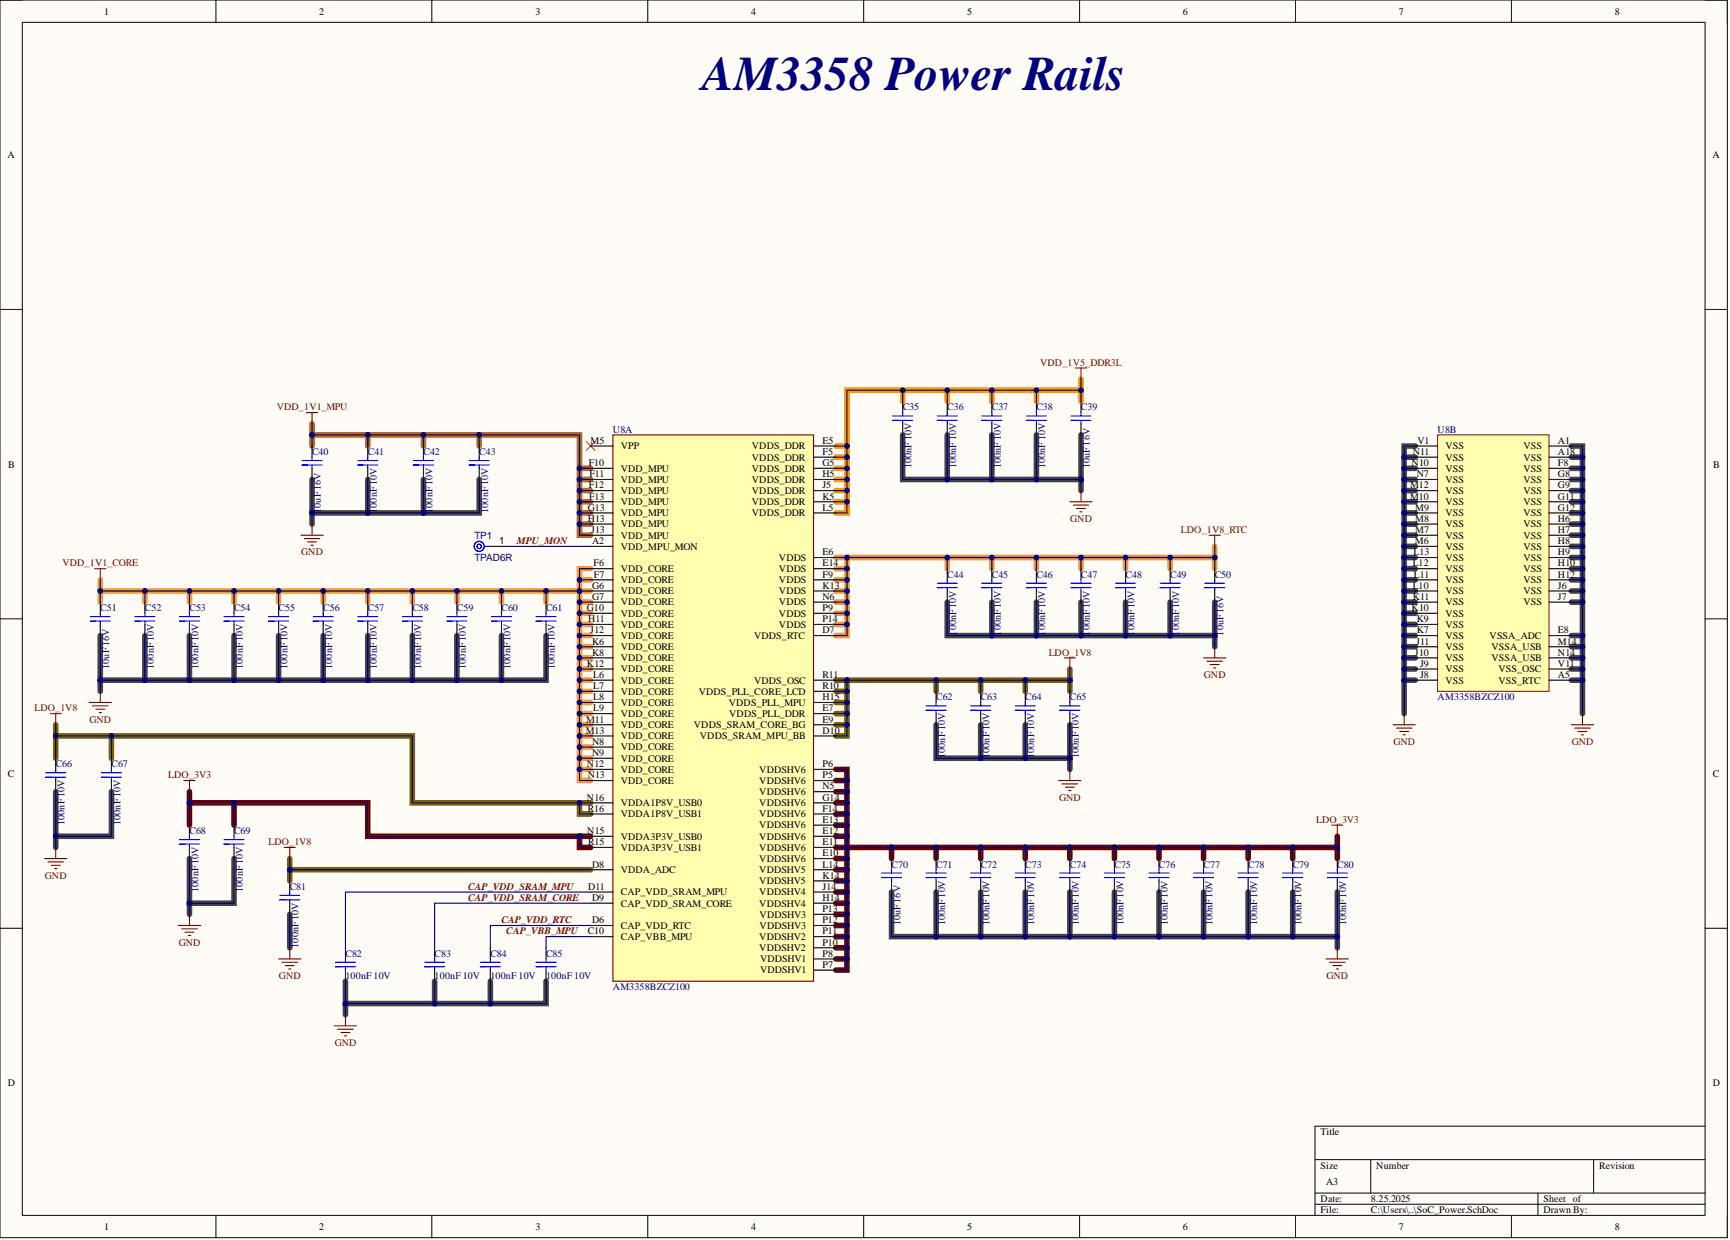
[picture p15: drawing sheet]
<svg xmlns="http://www.w3.org/2000/svg" width="393mm" height="282mm" viewBox="0 0 393 282" stroke-linecap="round" stroke-linejoin="round" font-family="sans-serif">
<defs><g id="words">
<text font-size="11" fill="#000080" x="159.6" y="20.5">AM3358 Power Rails</text>
<g font-size="2.3">
<text x="23.6" y="3.3">1</text>
<text x="72.6" y="3.3">2</text>
<text x="121.8" y="3.3">3</text>
<text x="170.8" y="3.3">4</text>
<text x="219.9" y="3.3">5</text>
<text x="268.9" y="3.3">6</text>
<text x="318.1" y="3.3">7</text>
<text x="367.2" y="3.3">8</text>
<text x="1.7" y="35.9">A</text>
<text x="389.4" y="35.9">A</text>
<text x="134.3" y="100.9">M5</text>
<text x="187" y="100.9">E5</text>
<text x="322.3" y="100.9">V1</text>
<text x="354.2" y="100.9">A1</text>
<text x="1.9" y="106.3">B</text>
<text x="133.9" y="106">F10</text>
<text x="141.1" y="102.1">VPP</text>
<text x="141.1" y="107.2">VDD_MPU</text>
<text x="170.9" y="102.1">VDDS_DDR</text>
<text x="170.9" y="104.7">VDDS_DDR</text>
<text x="170.9" y="107.2">VDDS_DDR</text>
<text x="187" y="103.4">F5</text>
<text x="187" y="106">G5</text>
<text x="321" y="106">N10</text>
<text x="321.2" y="103.4">N11</text>
<text x="328.6" y="107.2">VSS</text>
<text x="328.6" y="104.7">VSS</text>
<text x="328.6" y="102.1">VSS</text>
<text x="346.4" y="102.1">VSS</text>
<text x="346.4" y="104.7">VSS</text>
<text x="346.4" y="107.2">VSS</text>
<text x="354.2" y="103.4">A18</text>
<text x="354.2" y="106">F8</text>
<text x="389.5" y="106.3">B</text>
<text x="133.9" y="111">F12</text>
<text x="134" y="113.6">F13</text>
<text x="134" y="108.5">F11</text>
<text x="141.1" y="109.8">VDD_MPU</text>
<text x="141.1" y="112.3">VDD_MPU</text>
<text x="170.9" y="109.8">VDDS_DDR</text>
<text x="170.9" y="112.3">VDDS_DDR</text>
<text x="187" y="108.5">H5</text>
<text x="187" y="111">J5</text>
<text x="187" y="113.6">K5</text>
<text x="320.6" y="113.6">M10</text>
<text x="320.6" y="111">M12</text>
<text x="322.1" y="108.5">N7</text>
<text x="328.6" y="112.3">VSS</text>
<text x="328.6" y="109.8">VSS</text>
<text x="346.4" y="109.8">VSS</text>
<text x="346.4" y="112.3">VSS</text>
<text x="354.2" y="108.5">G8</text>
<text x="354.2" y="111">G9</text>
<text x="354.2" y="113.6">G11</text>
<text x="133.6" y="116.1">G13</text>
<text x="133.6" y="118.6">H13</text>
<text x="141.1" y="114.8">VDD_MPU</text>
<text x="141.1" y="117.4">VDD_MPU</text>
<text x="141.1" y="119.9">VDD_MPU</text>
<text x="170.9" y="114.8">VDDS_DDR</text>
<text x="170.9" y="117.4">VDDS_DDR</text>
<text x="187" y="116.1">L5</text>
<text x="321.8" y="118.6">M8</text>
<text x="321.8" y="116.1">M9</text>
<text x="328.6" y="119.9">VSS</text>
<text x="328.6" y="117.4">VSS</text>
<text x="328.6" y="114.8">VSS</text>
<text x="346.4" y="114.8">VSS</text>
<text x="346.4" y="117.4">VSS</text>
<text x="346.4" y="119.9">VSS</text>
<text x="354.2" y="116.1">G12</text>
<text x="354.2" y="118.6">H6</text>
<text x="113.5" y="123.7">1</text>
<text x="134.4" y="121.2">J13</text>
<text x="134.6" y="123.7">A2</text>
<text x="141.1" y="125">VDD_MPU_MON</text>
<text x="141.1" y="122.4">VDD_MPU</text>
<text x="321.7" y="123.7">M6</text>
<text x="321.8" y="121.2">M7</text>
<text x="328.6" y="125">VSS</text>
<text x="328.6" y="122.4">VSS</text>
<text x="346.4" y="122.4">VSS</text>
<text x="346.4" y="125">VSS</text>
<text x="354.2" y="121.2">H7</text>
<text x="354.2" y="123.7">H8</text>
<text x="135" y="128.8">F6</text>
<text x="135.1" y="131.3">F7</text>
<text x="141.1" y="130">VDD_CORE</text>
<text x="177.1" y="127.5">VDDS</text>
<text x="177.1" y="130">VDDS</text>
<text x="187" y="126.2">E6</text>
<text x="187" y="128.8">E14</text>
<text x="187" y="131.3">F9</text>
<text x="321.2" y="128.8">L12</text>
<text x="321.4" y="126.2">L13</text>
<text x="321.5" y="131.3">L11</text>
<text x="328.6" y="130">VSS</text>
<text x="328.6" y="127.5">VSS</text>
<text x="346.4" y="127.5">VSS</text>
<text x="346.4" y="130">VSS</text>
<text x="354.2" y="126.2">H9</text>
<text x="354.2" y="128.8">H10</text>
<text x="354.2" y="131.3">H12</text>
<text x="134.6" y="133.8">G6</text>
<text x="134.6" y="136.4">G7</text>
<text x="141.1" y="132.6">VDD_CORE</text>
<text x="141.1" y="135.1">VDD_CORE</text>
<text x="141.1" y="137.6">VDD_CORE</text>
<text x="177.1" y="132.6">VDDS</text>
<text x="177.1" y="135.1">VDDS</text>
<text x="177.1" y="137.6">VDDS</text>
<text x="187" y="133.8">K13</text>
<text x="187" y="136.4">N6</text>
<text x="321.2" y="136.4">K11</text>
<text x="321.2" y="133.8">L10</text>
<text x="328.6" y="137.6">VSS</text>
<text x="328.6" y="135.1">VSS</text>
<text x="328.6" y="132.6">VSS</text>
<text x="346.4" y="132.6">VSS</text>
<text x="346.4" y="135.1">VSS</text>
<text x="346.4" y="137.6">VSS</text>
<text x="354.2" y="133.8">J6</text>
<text x="354.2" y="136.4">J7</text>
<text x="133.4" y="138.9">G10</text>
<text x="133.7" y="141.4">H11</text>
<text x="134.2" y="144">J12</text>
<text x="141.1" y="140.2">VDD_CORE</text>
<text x="141.1" y="142.7">VDD_CORE</text>
<text x="177.1" y="140.2">VDDS</text>
<text x="177.1" y="142.7">VDDS</text>
<text x="187" y="144">D7</text>
<text x="187" y="138.9">P9</text>
<text x="187" y="141.4">P14</text>
<text x="321" y="138.9">K10</text>
<text x="322.1" y="144">K7</text>
<text x="322.1" y="141.4">K9</text>
<text x="328.6" y="142.7">VSS</text>
<text x="328.6" y="140.2">VSS</text>
<text x="354.2" y="144">E8</text>
<text x="134.6" y="146.5">K6</text>
<text x="134.6" y="149">K8</text>
<text x="141.1" y="145.2">VDD_CORE</text>
<text x="141.1" y="147.8">VDD_CORE</text>
<text x="171.5" y="145.2">VDDS_RTC</text>
<text x="321.7" y="149">J10</text>
<text x="322" y="146.5">J11</text>
<text x="328.6" y="147.8">VSS</text>
<text x="328.6" y="145.2">VSS</text>
<text x="338.7" y="145.2">VSSA_ADC</text>
<text x="339.1" y="147.8">VSSA_USB</text>
<text x="354.2" y="149">N14</text>
<text x="354.2" y="146.5">M14</text>
<text x="133.4" y="151.6">K12</text>
<text x="134.9" y="154.1">L6</text>
<text x="141.1" y="150.3">VDD_CORE</text>
<text x="141.1" y="152.8">VDD_CORE</text>
<text x="141.1" y="155.4">VDD_CORE</text>
<text x="171.5" y="155.4">VDDS_OSC</text>
<text x="187" y="154.1">R11</text>
<text x="322.9" y="151.6">J9</text>
<text x="322.9" y="154.1">J8</text>
<text x="328.6" y="150.3">VSS</text>
<text x="328.6" y="152.8">VSS</text>
<text x="328.6" y="155.4">VSS</text>
<text x="339.1" y="150.3">VSSA_USB</text>
<text x="340.7" y="152.8">VSS_OSC</text>
<text x="340.7" y="155.4">VSS_RTC</text>
<text x="354.2" y="151.6">V11</text>
<text x="354.2" y="154.1">A5</text>
<text x="134.9" y="156.6">L7</text>
<text x="134.9" y="159.2">L8</text>
<text x="134.9" y="161.7">L9</text>
<text x="141.1" y="157.9">VDD_CORE</text>
<text x="141.1" y="160.4">VDD_CORE</text>
<text x="158.9" y="157.9">VDDS_PLL_CORE_LCD</text>
<text x="165.7" y="160.4">VDDS_PLL_MPU</text>
<text x="187" y="156.6">R10</text>
<text x="187" y="161.7">E7</text>
<text x="187" y="159.2">H15</text>
<text x="133.2" y="166.8">M13</text>
<text x="133.3" y="164.2">M11</text>
<text x="141.1" y="163">VDD_CORE</text>
<text x="141.1" y="165.5">VDD_CORE</text>
<text x="157.8" y="165.5">VDDS_SRAM_CORE_BG</text>
<text x="165.8" y="163">VDDS_PLL_DDR</text>
<text x="187" y="166.8">D10</text>
<text x="187" y="164.2">E9</text>
<text x="134.6" y="169.3">N8</text>
<text x="134.6" y="171.9">N9</text>
<text x="141.1" y="168">VDD_CORE</text>
<text x="141.1" y="170.6">VDD_CORE</text>
<text x="141.1" y="173.1">VDD_CORE</text>
<text x="159.1" y="168">VDDS_SRAM_MPU_BB</text>
<text x="1.8" y="176.6">C</text>
<text x="133.4" y="174.4">N12</text>
<text x="133.6" y="176.9">N13</text>
<text x="141.1" y="175.7">VDD_CORE</text>
<text x="141.1" y="178.2">VDD_CORE</text>
<text x="172.6" y="178.2">VDDSHV6</text>
<text x="172.6" y="175.7">VDDSHV6</text>
<text x="187" y="179.5">N5</text>
<text x="187" y="176.9">P5</text>
<text x="187" y="174.4">P6</text>
<text x="389.5" y="176.6">C</text>
<text x="133.4" y="182">N16</text>
<text x="133.6" y="184.5">R16</text>
<text x="141.1" y="183.3">VDDA1P8V_USB0</text>
<text x="141.1" y="185.8">VDDA1P8V_USB1</text>
<text x="172.6" y="185.8">VDDSHV6</text>
<text x="172.6" y="183.3">VDDSHV6</text>
<text x="172.6" y="180.7">VDDSHV6</text>
<text x="187" y="184.5">F14</text>
<text x="187" y="182">G14</text>
<text x="133.5" y="189.6">N15</text>
<text x="141.1" y="190.9">VDDA3P3V_USB0</text>
<text x="172.6" y="190.9">VDDSHV6</text>
<text x="172.6" y="188.3">VDDSHV6</text>
<text x="187" y="189.6">E12</text>
<text x="187" y="187.1">E13</text>
<text x="133.7" y="192.1">R15</text>
<text x="134.6" y="197.2">D8</text>
<text x="141.1" y="193.4">VDDA3P3V_USB1</text>
<text x="172.6" y="195.9">VDDSHV6</text>
<text x="172.6" y="193.4">VDDSHV6</text>
<text x="187" y="197.2">L14</text>
<text x="187" y="194.7">E10</text>
<text x="187" y="192.1">E11</text>
<text x="133.7" y="202.3">D11</text>
<text x="141.1" y="198.5">VDDA_ADC</text>
<text x="141.1" y="203.5">CAP_VDD_SRAM_MPU</text>
<text x="172.6" y="203.5">VDDSHV4</text>
<text x="172.6" y="201">VDDSHV5</text>
<text x="172.6" y="198.5">VDDSHV5</text>
<text x="187" y="202.3">J14</text>
<text x="187" y="199.7">K14</text>
<text x="134.6" y="209.9">D6</text>
<text x="134.6" y="204.8">D9</text>
<text x="141.1" y="206.1">CAP_VDD_SRAM_CORE</text>
<text x="172.6" y="206.1">VDDSHV4</text>
<text x="172.7" y="208.6">VDDSHV3</text>
<text x="187" y="204.8">H14</text>
<text x="187" y="209.9">P12</text>
<text x="187" y="207.3">P13</text>
<text x="133.6" y="212.4">C10</text>
<text x="141.1" y="213.7">CAP_VBB_MPU</text>
<text x="141.1" y="211.1">CAP_VDD_RTC</text>
<text x="172.6" y="213.7">VDDSHV2</text>
<text x="172.7" y="211.1">VDDSHV3</text>
<text x="187" y="214.9">P10</text>
<text x="187" y="212.4">P11</text>
<text x="172.6" y="216.2">VDDSHV2</text>
<text x="172.8" y="221.3">VDDSHV1</text>
<text x="172.8" y="218.7">VDDSHV1</text>
<text x="187" y="220">P7</text>
<text x="187" y="217.5">P8</text>
<text x="1.8" y="247">D</text>
<text x="389.5" y="247">D</text>
<text x="300.3" y="258">Title</text>
<text x="300.3" y="265.6">Size</text>
<text x="301.5" y="269.4">A3</text>
<text x="312.9" y="265.6">Number</text>
<text x="363.6" y="265.6">Revision</text>
<text x="300.3" y="273.2">Date:</text>
<text x="300.3" y="275.8">File:</text>
<text x="311.7" y="273.2">8.25.2025</text>
<text x="311.7" y="275.8">C:\Users\..\SoC_Power.SchDoc</text>
<text x="350.9" y="275.8">Drawn By:</text>
<text x="350.9" y="273.2">Sheet of</text>
<text x="23.6" y="279.6">1</text>
<text x="72.6" y="279.6">2</text>
<text x="121.8" y="279.6">3</text>
<text x="170.8" y="279.6">4</text>
<text x="219.9" y="279.6">5</text>
<text x="268.9" y="279.6">6</text>
<text x="318.1" y="279.6">7</text>
<text x="367.2" y="279.6">8</text>
</g>
<g font-size="2.3" fill="#800000">
<text x="236.5" y="83.1">VDD_1V5_DDR3L</text>
<text x="62.9" y="93.3">VDD_1V1_MPU</text>
<text x="243.3" y="118.6">GND</text>
<text x="117.5" y="123.7">MPU_MON</text>
<text x="268.5" y="121.2">LDO_1V8_RTC</text>
<text x="14.2" y="128.8">VDD_1V1_CORE</text>
<text x="68.5" y="126.2">GND</text>
<text x="238.4" y="149">LDO_1V8</text>
<text x="273.7" y="154.1">GND</text>
<text x="7.9" y="161.7">LDO_1V8</text>
<text x="20.4" y="164.2">GND</text>
<text x="316.8" y="169.3">GND</text>
<text x="357.4" y="169.3">GND</text>
<text x="38.3" y="176.9">LDO_3V3</text>
<text x="240.8" y="182">GND</text>
<text x="299.2" y="187.1">LDO_3V3</text>
<text x="61.1" y="192.1">LDO_1V8</text>
<text x="10.2" y="199.7">GND</text>
<text x="106.4" y="202.3">CAP_VDD_SRAM_MPU</text>
<text x="106.4" y="204.8">CAP_VDD_SRAM_CORE</text>
<text x="114" y="209.9">CAP_VDD_RTC</text>
<text x="40.6" y="214.9">GND</text>
<text x="115.1" y="212.4">CAP_VBB_MPU</text>
<text x="63.4" y="222.5">GND</text>
<text x="301.6" y="222.5">GND</text>
<text x="76.1" y="237.8">GND</text>
</g>
<g font-size="2.3" fill="#000080">
<text x="205.2" y="93.3">C35</text>
<text x="215.4" y="93.3">C36</text>
<text x="225.5" y="93.3">C37</text>
<text x="235.6" y="93.3">C38</text>
<text x="245.8" y="93.3">C39</text>
<text x="139.4" y="98.3">U8A</text>
<text x="326.9" y="98.3">U8B</text>
<text x="70.9" y="103.4">C40</text>
<text x="83.6" y="103.4">C41</text>
<text x="96.3" y="103.4">C42</text>
<text x="109" y="103.4">C43</text>
<text x="207.3" y="106.5" transform="rotate(-90 207.3 106.5)">100nF10V</text>
<text x="217.4" y="106.5" transform="rotate(-90 217.4 106.5)">100nF10V</text>
<text x="227.5" y="106.5" transform="rotate(-90 227.5 106.5)">100nF10V</text>
<text x="237.7" y="106.5" transform="rotate(-90 237.7 106.5)">100nF10V</text>
<text x="247.8" y="106.5" transform="rotate(-90 247.8 106.5)">10uF16V</text>
<text x="73" y="116.6" transform="rotate(-90 73 116.6)">10uF16V</text>
<text x="85.6" y="116.6" transform="rotate(-90 85.6 116.6)">100nF10V</text>
<text x="98.3" y="116.6" transform="rotate(-90 98.3 116.6)">100nF10V</text>
<text x="111" y="116.6" transform="rotate(-90 111 116.6)">100nF10V</text>
<text x="107.9" y="122.6">TP1</text>
<text x="107.9" y="127.4">TPAD6R</text>
<text x="215.4" y="131.3">C44</text>
<text x="225.5" y="131.3">C45</text>
<text x="235.6" y="131.3">C46</text>
<text x="245.8" y="131.3">C47</text>
<text x="255.9" y="131.3">C48</text>
<text x="266.1" y="131.3">C49</text>
<text x="276.2" y="131.3">C50</text>
<text x="22.8" y="138.9">C51</text>
<text x="32.9" y="138.9">C52</text>
<text x="43.1" y="138.9">C53</text>
<text x="53.2" y="138.9">C54</text>
<text x="63.3" y="138.9">C55</text>
<text x="73.5" y="138.9">C56</text>
<text x="83.6" y="138.9">C57</text>
<text x="93.8" y="138.9">C58</text>
<text x="103.9" y="138.9">C59</text>
<text x="114" y="138.9">C60</text>
<text x="124.2" y="138.9">C61</text>
<text x="217.4" y="144.5" transform="rotate(-90 217.4 144.5)">100nF10V</text>
<text x="227.5" y="144.5" transform="rotate(-90 227.5 144.5)">100nF10V</text>
<text x="237.7" y="144.5" transform="rotate(-90 237.7 144.5)">100nF10V</text>
<text x="247.8" y="144.5" transform="rotate(-90 247.8 144.5)">100nF10V</text>
<text x="257.9" y="144.5" transform="rotate(-90 257.9 144.5)">100nF10V</text>
<text x="268.1" y="144.5" transform="rotate(-90 268.1 144.5)">100nF10V</text>
<text x="278.2" y="144.5" transform="rotate(-90 278.2 144.5)">10uF16V</text>
<text x="24.8" y="152.1" transform="rotate(-90 24.8 152.1)">10uF16V</text>
<text x="35" y="152.1" transform="rotate(-90 35 152.1)">100nF10V</text>
<text x="45.1" y="152.1" transform="rotate(-90 45.1 152.1)">100nF10V</text>
<text x="55.2" y="152.1" transform="rotate(-90 55.2 152.1)">100nF10V</text>
<text x="65.4" y="152.1" transform="rotate(-90 65.4 152.1)">100nF10V</text>
<text x="75.5" y="152.1" transform="rotate(-90 75.5 152.1)">100nF10V</text>
<text x="85.6" y="152.1" transform="rotate(-90 85.6 152.1)">100nF10V</text>
<text x="95.8" y="152.1" transform="rotate(-90 95.8 152.1)">100nF10V</text>
<text x="105.9" y="152.1" transform="rotate(-90 105.9 152.1)">100nF10V</text>
<text x="116.1" y="152.1" transform="rotate(-90 116.1 152.1)">100nF10V</text>
<text x="126.2" y="152.1" transform="rotate(-90 126.2 152.1)">100nF10V</text>
<text x="212.8" y="159.2">C62</text>
<text x="223" y="159.2">C63</text>
<text x="233.1" y="159.2">C64</text>
<text x="243.2" y="159.2">C65</text>
<text x="326.9" y="159.2">AM3358BZCZ100</text>
<text x="214.9" y="172.4" transform="rotate(-90 214.9 172.4)">100nF10V</text>
<text x="225" y="172.4" transform="rotate(-90 225 172.4)">100nF10V</text>
<text x="235.1" y="172.4" transform="rotate(-90 235.1 172.4)">100nF10V</text>
<text x="245.3" y="172.4" transform="rotate(-90 245.3 172.4)">100nF10V</text>
<text x="12.7" y="174.4">C66</text>
<text x="25.3" y="174.4">C67</text>
<text x="14.7" y="187.6" transform="rotate(-90 14.7 187.6)">100nF10V</text>
<text x="27.4" y="187.6" transform="rotate(-90 27.4 187.6)">100nF10V</text>
<text x="43.1" y="189.6">C68</text>
<text x="53.2" y="189.6">C69</text>
<text x="202.7" y="197.2">C70</text>
<text x="212.8" y="197.2">C71</text>
<text x="223" y="197.2">C72</text>
<text x="233.1" y="197.2">C73</text>
<text x="243.2" y="197.2">C74</text>
<text x="253.4" y="197.2">C75</text>
<text x="263.5" y="197.2">C76</text>
<text x="273.7" y="197.2">C77</text>
<text x="283.8" y="197.2">C78</text>
<text x="293.9" y="197.2">C79</text>
<text x="304.1" y="197.2">C80</text>
<text x="45.1" y="202.8" transform="rotate(-90 45.1 202.8)">100nF10V</text>
<text x="55.2" y="202.8" transform="rotate(-90 55.2 202.8)">100nF10V</text>
<text x="65.9" y="202.3">C81</text>
<text x="67.9" y="215.4" transform="rotate(-90 67.9 215.4)">100nF10V</text>
<text x="204.7" y="210.4" transform="rotate(-90 204.7 210.4)">10uF16V</text>
<text x="214.9" y="210.4" transform="rotate(-90 214.9 210.4)">100nF10V</text>
<text x="225" y="210.4" transform="rotate(-90 225 210.4)">100nF10V</text>
<text x="235.1" y="210.4" transform="rotate(-90 235.1 210.4)">100nF10V</text>
<text x="245.3" y="210.4" transform="rotate(-90 245.3 210.4)">100nF10V</text>
<text x="255.4" y="210.4" transform="rotate(-90 255.4 210.4)">100nF10V</text>
<text x="265.5" y="210.4" transform="rotate(-90 265.5 210.4)">100nF10V</text>
<text x="275.7" y="210.4" transform="rotate(-90 275.7 210.4)">100nF10V</text>
<text x="285.8" y="210.4" transform="rotate(-90 285.8 210.4)">100nF10V</text>
<text x="296" y="210.4" transform="rotate(-90 296 210.4)">100nF10V</text>
<text x="306.1" y="210.4" transform="rotate(-90 306.1 210.4)">100nF10V</text>
<text x="78.5" y="217.5">C82</text>
<text x="98.8" y="217.5">C83</text>
<text x="111.5" y="217.5">C84</text>
<text x="124.2" y="217.5">C85</text>
<text x="78.5" y="222.5">100nF 10V</text>
<text x="98.8" y="222.5">100nF 10V</text>
<text x="111.5" y="222.5">100nF 10V</text>
<text x="124.2" y="222.5">100nF 10V</text>
<text x="139.4" y="225.1">AM3358BZCZ100</text>
</g>
</g></defs>
<path d="M0 0h392.7v281.3h-392.7z" fill-rule="evenodd" fill="#fffcf8"/>
<path d="M0 0h392.7v281.3h-392.7z" fill="none" stroke="#000" stroke-width=".23"/>
<path d="M5.1 5.1h382.6v271.2h-382.6z" fill-rule="evenodd" fill="#fffcf8"/>
<g fill="none" stroke="#000" stroke-width=".23">
<path d="M0 0h5.1M5.1 5.1h382.6v271.2h-382.6zM49.1 0v5.1M98.2 0v5.1M147.3 0v5.1M196.4 0v5.1M245.5 0v5.1M294.6 0v5.1M343.7 0v5.1M387.7 0h5v5.1M0 70.3h5.1M387.7 70.3h5"/>
<path d="M0 140.7h5.1M387.7 140.7h5M0 211h5.1M387.7 211h5M387.7 256h-88.7v20.3M49.1 276.3v5M98.2 276.3v5M147.3 276.3v5M196.4 276.3v5M245.5 276.3v5M294.6 276.3v5M299 263.6h88.7"/>
<path d="M299 271.2h88.7M299 273.7h88.7M311.7 263.6v7.6M343.7 276.3v5M349.7 271.2v5.1M362.3 263.6v7.6M392.7 276.3v5"/>
</g>
<g fill="none" stroke="#434343" stroke-width="1.3">
<path d="M205.2 98.9v10.1h40.6v-10.1M215.4 98.9v10.1M225.5 98.9v10.1M235.6 98.9v10.1M70.9 109v7.6M83.6 109v7.6M96.3 109v7.6M109 109v7.6h-38.1v2.5M245.8 109v2.5M319.3 119.1h2.5M319.3 116.6h2.5M319.3 114.1h2.5"/>
<path d="M319.3 111.5h2.5M319.3 109h2.5M319.3 106.5h2.5M319.3 103.9h2.5M321.8 101.4h-2.5v60.8M357.3 101.4h2.5v60.8M357.3 119.1h2.5M357.3 116.6h2.5M357.3 114.1h2.5M357.3 111.5h2.5M357.3 109h2.5M357.3 106.5h2.5"/>
<path d="M357.3 103.9h2.5M215.4 136.9v7.6h60.8v-7.6M225.5 136.9v7.6M235.6 136.9v7.6M245.8 136.9v7.6M255.9 136.9v7.6M266.1 136.9v7.6M319.3 139.4h2.5M319.3 136.9h2.5M319.3 134.3h2.5M319.3 131.8h2.5M319.3 129.3h2.5"/>
<path d="M319.3 126.7h2.5M319.3 124.2h2.5M319.3 121.7h2.5M357.3 136.9h2.5M357.3 134.3h2.5M357.3 131.8h2.5M357.3 129.3h2.5M357.3 126.7h2.5M357.3 124.2h2.5M357.3 121.7h2.5M22.8 144.5v12.7M32.9 144.5v10.1"/>
<path d="M43.1 144.5v10.1h-20.3M53.2 144.5v10.1M63.3 144.5v10.1M73.5 144.5v10.1M83.6 144.5v10.1M93.8 144.5v10.1M103.9 144.5v10.1M114 144.5v10.1M124.2 144.5v10.1h-81.1M276.2 144.5v2.5M319.3 154.6h2.5M319.3 152.1h2.5"/>
<path d="M319.3 149.5h2.5M319.3 147h2.5M319.3 144.5h2.5M319.3 141.9h2.5M357.3 154.6h2.5M357.3 152.1h2.5M357.3 149.5h2.5M357.3 147h2.5M357.3 144.5h2.5M12.7 180v10.1h12.6v-10.1M212.8 164.8v7.6h30.4v-7.6M223 164.8v7.6"/>
<path d="M233.1 164.8v7.6M243.2 172.4v2.5M12.7 190.1v2.5M43.1 195.2v10.1h10.1v-10.1M43.1 205.3v2.5M65.9 207.8v7.6M202.7 202.8v10.1h10.1M212.8 212.9h91.3M212.8 202.8v10.1M223 202.8v10.1M233.1 202.8v10.1M243.2 202.8v10.1"/>
<path d="M253.4 202.8v10.1M263.5 202.8v10.1M273.7 202.8v10.1M283.8 202.8v10.1M293.9 202.8v10.1M304.1 202.8v12.6M78.5 223.1v5h20.3v-5M78.5 228.1v2.6M98.8 228.1h12.7M111.5 223.1v5h12.7v-5"/>
</g>
<path d="M70.9 96.3v2.6h12.7v2.5M70.9 98.9v2.5M83.6 98.9h48.2v22.8h2.5M96.3 98.9v2.5M109 98.9v2.5M131.8 114.1h2.5M131.8 116.6h2.5M131.8 119.1h2.5M131.8 109h2.5M131.8 111.5h2.5M131.8 106.5h2.5" fill="none" stroke="#b45f06" stroke-width="1.3"/>
<g fill="none" stroke="#fc9b36" stroke-width="1.3">
<path d="M22.8 131.8v2.5M32.9 134.3v2.6M43.1 134.3v2.6M53.2 134.3v2.6M63.3 134.3v2.6M73.5 134.3v2.6M83.6 134.3v2.6M93.8 134.3v2.6M103.9 134.3v2.6M114 134.3v2.6M124.2 134.3v2.6M131.8 134.3v43.1h2.5"/>
<path d="M131.8 134.3h-109v2.6M131.8 139.4h2.5M131.8 136.9h2.5M131.8 131.8h2.5M131.8 134.3h2.5M134.3 129.3h-2.5v5M131.8 157.2h2.5M131.8 154.6h2.5M131.8 152.1h2.5M131.8 149.5h2.5M131.8 147h2.5M131.8 144.5h2.5"/>
<path d="M131.8 141.9h2.5M131.8 159.7h2.5M131.8 174.9h2.5M131.8 172.4h2.5M131.8 169.8h2.5M131.8 167.3h2.5M131.8 162.2h2.5M131.8 164.8h2.5"/>
</g>
<g fill="none" stroke="#600" stroke-width="1.3">
<path d="M43.1 180v7.6M190 174.9h2.6v45.6h-2.6M190 177.4h2.6M190 180h2.6M43.1 182.5h10.1v5.1M53.2 182.5h30.4v7.6h48.2v2.5h2.5M131.8 190.1h2.5M190 182.5h2.6M190 185h2.6M190 187.6h2.6M190 190.1h2.6M190 192.6h12.7"/>
<path d="M190 195.2h2.6M190 197.7h2.6M202.7 192.6v2.6M212.8 192.6v2.6M223 192.6v2.6M233.1 192.6v2.6M243.2 192.6v2.6M253.4 192.6v2.6M263.5 192.6v2.6M273.7 192.6v2.6M283.8 192.6v2.6M293.9 192.6v2.6"/>
<path d="M304.1 190.1v2.5h-101.4M304.1 192.6v2.6M190 200.2h2.6M190 202.8h2.6M190 205.3h2.6M190 207.8h2.6M190 210.4h2.6M190 212.9h2.6M190 215.4h2.6M190 218h2.6"/>
</g>
<g fill="none" stroke="#7f6000" stroke-width="1.3">
<path d="M190 154.6h2.6M190 157.2h2.6M190 159.7h2.6M192.6 154.6h50.6v2.6M192.6 154.6v12.7h-2.6M212.8 154.6v2.6M223 154.6v2.6M233.1 154.6v2.6M243.2 152.1v2.5M12.7 164.8v2.5h81.1v15.2h40.5M12.7 167.3v5.1M25.3 167.3v5.1"/>
<path d="M190 164.8h2.6M190 162.2h2.6M65.9 195.2v5M65.9 197.7h68.4M131.8 182.5v2.5h2.5"/>
</g>
<g fill="none" stroke="#e69138" stroke-width="1.3">
<path d="M190 126.7h2.6v17.8h-2.6M190 129.3h2.6M190 131.8h2.6M190 134.3h2.6M190 136.9h2.6M190 139.4h2.6M192.6 126.7h83.6v2.6M215.4 126.7v2.6M225.5 126.7v2.6M235.6 126.7v2.6M245.8 126.7v2.6M255.9 126.7v2.6"/>
<path d="M266.1 126.7v2.6M276.2 124.2v2.5M190 141.9h2.6"/>
</g>
<path d="M205.2 88.7v2.6M215.4 88.7v2.6M225.5 88.7v2.6M235.6 88.7v2.6M245.8 91.3v-2.6h-53.2v27.9h-2.6M245.8 86.2v2.5M190 103.9h2.6M190 106.5h2.6M190 109h2.6M190 111.5h2.6M190 114.1h2.6M190 101.4h2.6" fill="none" stroke="#f90" stroke-width="1.3"/>
<g fill="none" stroke="#800000" stroke-width=".25">
<path d="M69.7 93.8h2.5M70.9 93.8v2.5M244.5 83.6h2.5M245.8 83.6v2.6M243.2 114.1h5.1M244 114.8h3.6M244.8 115.6h2M245.5 116.3h.5M245.8 111.5v2.6M274.9 121.7h2.6M276.2 121.7v2.5M20.3 159.7h5"/>
<path d="M22.8 157.2v2.5M242 149.5h2.5M243.2 149.5v2.6M273.7 149.5h5M274.4 150.3h3.6M275.2 151.1h2M275.9 151.8h.5M276.2 147v2.5M11.4 162.2h2.5M12.7 162.2v2.6M21 160.4h3.6M21.8 161.2h2"/>
<path d="M22.6 162h.5M41.8 177.4h2.5M43.1 177.4v2.6M240.7 177.4h5.1M241.5 178.2h3.5M242.2 178.9h2.1M243 179.7h.5M243.2 174.9v2.5M316.7 164.8h5.1M317.5 165.5h3.5M318.3 166.3h2M319 167h.5"/>
<path d="M319.3 162.2v2.6M357.3 164.8h5M358 165.5h3.6M358.8 166.3h2M359.6 167h.5M359.8 162.2v2.6M10.1 195.2h5.1M10.9 195.9h3.5M11.7 196.7h2M12.4 197.5h.5M12.7 192.6v2.6M64.6 192.6h2.5"/>
<path d="M65.9 192.6v2.6M302.8 187.6h2.5M304.1 187.6v2.5M40.5 210.4h5.1M41.3 211.1h3.5M42.1 211.9h2M42.8 212.7h.5M43.1 207.8v2.6M63.3 218h5.1M64.1 218.7h3.6M64.9 219.5h2M65.9 215.4v2.6"/>
<path d="M301.5 218h5.1M302.3 218.7h3.5M303 219.5h2.1M304.1 215.4v2.6M65.6 220.3h.5M76 233.2h5.1M76.8 233.9h3.5M77.5 234.7h2.1M78.3 235.5h.5M78.5 230.7v2.5M303.8 220.3h.5"/>
</g>
<path d="M133.3 100.4l2 2M135.3 100.4l-2 2" fill="none" stroke="#f00" stroke-width=".23"/>
<path d="M22.8 136.9v2.5M111.5 124.2h2.5M276.2 129.3v2.5M276.2 134.3v2.6M22.8 141.9v2.6M202.7 195.2v2.5M202.7 200.2v2.6" fill="none" stroke="#000" stroke-width=".25"/>
<g fill="none" stroke="#00f" stroke-width=".25">
<path d="M22.8 139.4v.8M110.2 124.2h1.3M273.9 132.6h4.6M273.9 133.6h4.6M276.2 131.8v.8M276.2 133.6v.7M20.5 140.2h4.6M20.5 141.2h4.6M22.8 141.2v.7M200.4 198.5h4.6M200.4 199.5h4.6M202.7 197.7v.8"/>
<path d="M202.7 199.5v.7"/>
<circle cx="109" cy="124.2" r="1.14"/>
<circle cx="109" cy="124.2" r=".51"/>
</g>
<path d="M139.4 98.9h45.6v124.2h-45.6z" fill-rule="evenodd" fill="#ffffb0"/>
<path d="M139.4 98.9h45.6v124.2h-45.6z" fill="none" stroke="#800000" stroke-width=".25"/>
<g fill="none" stroke="#000" stroke-width=".25">
<path d="M134.3 101.4h5.1M134.3 106.5h5.1M134.3 109h5.1M134.3 111.5h5.1M134.3 114.1h5.1M134.3 116.6h5.1M134.3 119.1h5.1M185 101.4h5M185 106.5h5M185 109h5M185 111.5h5M185 114.1h5"/>
<path d="M185 116.6h5M185 103.9h5M134.3 124.2h5.1M134.3 121.7h5.1M134.3 129.3h5.1M134.3 131.8h5.1M134.3 134.3h5.1M134.3 136.9h5.1M134.3 139.4h5.1M185 129.3h5M185 131.8h5M185 134.3h5"/>
<path d="M185 136.9h5M185 139.4h5M185 126.7h5M134.3 141.9h5.1M134.3 144.5h5.1M134.3 147h5.1M134.3 149.5h5.1M134.3 152.1h5.1M134.3 154.6h5.1M134.3 157.2h5.1M134.3 159.7h5.1M185 141.9h5"/>
<path d="M185 144.5h5M185 154.6h5M185 157.2h5M185 159.7h5M134.3 162.2h5.1M134.3 164.8h5.1M134.3 167.3h5.1M134.3 169.8h5.1M134.3 172.4h5.1M134.3 174.9h5.1M134.3 177.4h5.1M185 162.2h5"/>
<path d="M185 164.8h5M185 167.3h5M185 174.9h5M185 177.4h5M185 180h5M134.3 182.5h5.1M134.3 185h5.1M134.3 190.1h5.1M134.3 192.6h5.1M134.3 197.7h5.1M185 182.5h5M185 185h5"/>
<path d="M185 190.1h5M185 192.6h5M185 197.7h5M185 195.2h5M185 187.6h5M134.3 212.9h5.1M134.3 210.4h5.1M134.3 205.3h5.1M134.3 202.8h5.1M185 218h5M185 215.4h5M185 212.9h5"/>
<path d="M185 210.4h5M185 207.8h5M185 205.3h5M185 202.8h5M185 200.2h5M185 220.5h5"/>
</g>
<path d="M326.9 98.9h25.3v58.3h-25.3z" fill-rule="evenodd" fill="#ffffb0"/>
<path d="M326.9 98.9h25.3v58.3h-25.3z" fill="none" stroke="#800000" stroke-width=".23"/>
<g fill="none" stroke="#000" stroke-width=".25">
<path d="M205.2 91.3v2.5M205.2 96.3v2.6M215.4 91.3v2.5M215.4 96.3v2.6M225.5 91.3v2.5M225.5 96.3v2.6M235.6 91.3v2.5M235.6 96.3v2.6M245.8 91.3v2.5M245.8 96.3v2.6M70.9 101.4v2.5M70.9 106.5v2.5"/>
<path d="M83.6 101.4v2.5M83.6 106.5v2.5M96.3 101.4v2.5M96.3 106.5v2.5M109 101.4v2.5M109 106.5v2.5M321.8 101.4h5.1M321.8 103.9h5.1M321.8 106.5h5.1M321.8 109h5.1M321.8 111.5h5.1M321.8 114.1h5.1"/>
<path d="M321.8 116.6h5.1M321.8 119.1h5.1M352.2 101.4h5.1M352.2 103.9h5.1M352.2 106.5h5.1M352.2 109h5.1M352.2 111.5h5.1M352.2 114.1h5.1M352.2 116.6h5.1M352.2 119.1h5.1M32.9 136.9v2.5M43.1 136.9v2.5"/>
<path d="M53.2 136.9v2.5M63.3 136.9v2.5M73.5 136.9v2.5M83.6 136.9v2.5M93.8 136.9v2.5M103.9 136.9v2.5M114 136.9v2.5M124.2 136.9v2.5M215.4 129.3v2.5M215.4 134.3v2.6M225.5 129.3v2.5M225.5 134.3v2.6"/>
<path d="M235.6 129.3v2.5M235.6 134.3v2.6M245.8 129.3v2.5M245.8 134.3v2.6M255.9 129.3v2.5M255.9 134.3v2.6M266.1 129.3v2.5M266.1 134.3v2.6M321.8 121.7h5.1M321.8 124.2h5.1M321.8 126.7h5.1M321.8 129.3h5.1"/>
<path d="M321.8 131.8h5.1M321.8 134.3h5.1M321.8 136.9h5.1M321.8 139.4h5.1M352.2 121.7h5.1M352.2 124.2h5.1M352.2 126.7h5.1M352.2 129.3h5.1M352.2 131.8h5.1M352.2 134.3h5.1M352.2 136.9h5.1M32.9 141.9v2.6"/>
<path d="M43.1 141.9v2.6M53.2 141.9v2.6M63.3 141.9v2.6M73.5 141.9v2.6M83.6 141.9v2.6M93.8 141.9v2.6M103.9 141.9v2.6M114 141.9v2.6M124.2 141.9v2.6M212.8 157.2v2.5M223 157.2v2.5M233.1 157.2v2.5"/>
<path d="M243.2 157.2v2.5M321.8 147h5.1M321.8 144.5h5.1M321.8 141.9h5.1M321.8 149.5h5.1M321.8 152.1h5.1M321.8 154.6h5.1M352.2 147h5.1M352.2 144.5h5.1M352.2 149.5h5.1M352.2 152.1h5.1M352.2 154.6h5.1"/>
<path d="M12.7 172.4v2.5M12.7 177.4v2.6M25.3 172.4v2.5M25.3 177.4v2.6M212.8 162.2v2.6M223 162.2v2.6M233.1 162.2v2.6M243.2 162.2v2.6M43.1 187.6v2.5M43.1 192.6v2.6M53.2 187.6v2.5M53.2 192.6v2.6"/>
<path d="M212.8 195.2v2.5M223 195.2v2.5M233.1 195.2v2.5M243.2 195.2v2.5M253.4 195.2v2.5M263.5 195.2v2.5M273.7 195.2v2.5M283.8 195.2v2.5M293.9 195.2v2.5M304.1 195.2v2.5M65.9 200.2v2.6M65.9 205.3v2.5"/>
<path d="M78.5 215.4v2.6M98.8 215.4v2.6M111.5 215.4v2.6M124.2 215.4v2.6M212.8 200.2v2.6M223 200.2v2.6M233.1 200.2v2.6M243.2 200.2v2.6M253.4 200.2v2.6M263.5 200.2v2.6M273.7 200.2v2.6M283.8 200.2v2.6"/>
<path d="M293.9 200.2v2.6M304.1 200.2v2.6M78.5 220.5v2.6M98.8 220.5v2.6M111.5 220.5v2.6M124.2 220.5v2.6"/>
</g>
<g fill="none" stroke="#00f" stroke-width=".25">
<path d="M203 94.5h4.5M203 95.6h4.5M205.2 93.8v.7M205.2 95.6v.7M213.1 94.5h4.6M213.1 95.6h4.6M215.4 93.8v.7M215.4 95.6v.7M223.2 94.5h4.6M223.2 95.6h4.6M225.5 93.8v.7M225.5 95.6v.7"/>
<path d="M233.4 94.5h4.5M233.4 95.6h4.5M235.6 93.8v.7M235.6 95.6v.7M243.5 94.5h4.6M243.5 95.6h4.6M245.8 93.8v.7M245.8 95.6v.7M68.7 104.7h4.5M68.7 105.7h4.5M70.9 103.9v.8M70.9 105.7v.8"/>
<path d="M81.3 104.7h4.6M81.3 105.7h4.6M83.6 103.9v.8M83.6 105.7v.8M94 104.7h4.6M94 105.7h4.6M96.3 103.9v.8M96.3 105.7v.8M106.7 104.7h4.5M106.7 105.7h4.5M109 103.9v.8M109 105.7v.8"/>
<path d="M32.9 139.4v.8M43.1 139.4v.8M53.2 139.4v.8M63.3 139.4v.8M73.5 139.4v.8M83.6 139.4v.8M93.8 139.4v.8M103.9 139.4v.8M114 139.4v.8M124.2 139.4v.8M213.1 132.6h4.6M213.1 133.6h4.6"/>
<path d="M215.4 131.8v.8M215.4 133.6v.7M223.2 132.6h4.6M223.2 133.6h4.6M225.5 131.8v.8M225.5 133.6v.7M233.4 132.6h4.5M233.4 133.6h4.5M235.6 131.8v.8M235.6 133.6v.7M243.5 132.6h4.6M243.5 133.6h4.6"/>
<path d="M245.8 131.8v.8M245.8 133.6v.7M253.6 132.6h4.6M253.6 133.6h4.6M255.9 131.8v.8M255.9 133.6v.7M263.8 132.6h4.5M263.8 133.6h4.5M266.1 131.8v.8M266.1 133.6v.7M30.7 140.2h4.5M30.7 141.2h4.5"/>
<path d="M32.9 141.2v.7M40.8 140.2h4.6M40.8 141.2h4.6M43.1 141.2v.7M50.9 140.2h4.6M50.9 141.2h4.6M53.2 141.2v.7M61.1 140.2h4.5M61.1 141.2h4.5M63.3 141.2v.7M71.2 140.2h4.6M71.2 141.2h4.6"/>
<path d="M73.5 141.2v.7M81.3 140.2h4.6M81.3 141.2h4.6M83.6 141.2v.7M91.5 140.2h4.5M91.5 141.2h4.5M93.8 141.2v.7M101.6 140.2h4.6M101.6 141.2h4.6M103.9 141.2v.7M111.7 140.2h4.6M111.7 141.2h4.6"/>
<path d="M114 141.2v.7M121.9 140.2h4.5M121.9 141.2h4.5M124.2 141.2v.7M212.8 159.7v.7M223 159.7v.7M233.1 159.7v.7M243.2 159.7v.7M10.4 175.7h4.5M10.4 176.7h4.5M12.7 174.9v.8M12.7 176.7v.7"/>
<path d="M23.1 175.7h4.5M23.1 176.7h4.5M25.3 174.9v.8M25.3 176.7v.7M210.6 160.4h4.5M210.6 161.5h4.5M212.8 161.5v.7M220.7 160.4h4.6M220.7 161.5h4.6M223 161.5v.7M230.8 160.4h4.6M230.8 161.5h4.6"/>
<path d="M233.1 161.5v.7M241 160.4h4.5M241 161.5h4.5M243.2 161.5v.7M40.8 190.9h4.6M40.8 191.9h4.6M43.1 190.1v.8M43.1 191.9v.7M50.9 190.9h4.6M50.9 191.9h4.6M53.2 190.1v.8M53.2 191.9v.7"/>
<path d="M210.6 198.5h4.5M210.6 199.5h4.5M212.8 197.7v.8M212.8 199.5v.7M220.7 198.5h4.6M220.7 199.5h4.6M223 197.7v.8M223 199.5v.7M230.8 198.5h4.6M230.8 199.5h4.6M233.1 197.7v.8M233.1 199.5v.7"/>
<path d="M241 198.5h4.5M241 199.5h4.5M243.2 197.7v.8M243.2 199.5v.7M251.1 198.5h4.6M251.1 199.5h4.6M253.4 197.7v.8M253.4 199.5v.7M261.2 198.5h4.6M261.2 199.5h4.6M263.5 197.7v.8M263.5 199.5v.7"/>
<path d="M271.4 198.5h4.5M271.4 199.5h4.5M273.7 197.7v.8M273.7 199.5v.7M281.5 198.5h4.6M281.5 199.5h4.6M283.8 197.7v.8M283.8 199.5v.7M291.6 198.5h4.6M291.6 199.5h4.6M293.9 197.7v.8M293.9 199.5v.7"/>
<path d="M301.8 198.5h4.5M301.8 199.5h4.5M304.1 197.7v.8M304.1 199.5v.7M63.6 203.5h4.6M63.6 204.5h4.6M65.9 202.8v.7M65.9 204.5v.8M76.3 218.7h4.5M76.3 219.8h4.5M78.5 218v.7M78.5 219.8v.7"/>
<path d="M96.5 218.7h4.6M96.5 219.8h4.6M98.8 218v.7M98.8 219.8v.7M109.2 218.7h4.6M109.2 219.8h4.6M111.5 218v.7M111.5 219.8v.7M121.9 218.7h4.5M121.9 219.8h4.5M124.2 218v.7M124.2 219.8v.7"/>
</g>
<path d="M70.9 119.1v2.6M21.5 129.3h2.6M22.8 129.3v2.5M68.4 121.7h5.1M69.2 122.4h3.5M69.9 123.2h2.1M70.7 123.9h.5" fill="none" stroke="#800000" stroke-width=".25"/>
<path d="M321.8 101.4h-2.5v60.8" fill="none" stroke="#000080" stroke-width=".25"/>
<circle cx="319.3" cy="103.9" r=".51" fill="#000080"/>
<circle cx="319.3" cy="103.9" r=".51" fill="none" stroke="#000080" stroke-width=".23"/>
<circle cx="319.3" cy="106.5" r=".51" fill="#000080"/>
<circle cx="319.3" cy="106.5" r=".51" fill="none" stroke="#000080" stroke-width=".23"/>
<circle cx="319.3" cy="109" r=".51" fill="#000080"/>
<circle cx="319.3" cy="109" r=".51" fill="none" stroke="#000080" stroke-width=".23"/>
<circle cx="319.3" cy="111.5" r=".51" fill="#000080"/>
<circle cx="319.3" cy="111.5" r=".51" fill="none" stroke="#000080" stroke-width=".23"/>
<circle cx="319.3" cy="114.1" r=".51" fill="#000080"/>
<circle cx="319.3" cy="114.1" r=".51" fill="none" stroke="#000080" stroke-width=".23"/>
<circle cx="319.3" cy="116.6" r=".51" fill="#000080"/>
<circle cx="319.3" cy="116.6" r=".51" fill="none" stroke="#000080" stroke-width=".23"/>
<circle cx="319.3" cy="119.1" r=".51" fill="#000080"/>
<circle cx="319.3" cy="119.1" r=".51" fill="none" stroke="#000080" stroke-width=".23"/>
<circle cx="319.3" cy="121.7" r=".51" fill="#000080"/>
<circle cx="319.3" cy="121.7" r=".51" fill="none" stroke="#000080" stroke-width=".23"/>
<circle cx="319.3" cy="124.2" r=".51" fill="#000080"/>
<circle cx="319.3" cy="124.2" r=".51" fill="none" stroke="#000080" stroke-width=".23"/>
<circle cx="319.3" cy="126.7" r=".51" fill="#000080"/>
<circle cx="319.3" cy="126.7" r=".51" fill="none" stroke="#000080" stroke-width=".23"/>
<circle cx="319.3" cy="129.3" r=".51" fill="#000080"/>
<circle cx="319.3" cy="129.3" r=".51" fill="none" stroke="#000080" stroke-width=".23"/>
<circle cx="319.3" cy="131.8" r=".51" fill="#000080"/>
<circle cx="319.3" cy="131.8" r=".51" fill="none" stroke="#000080" stroke-width=".23"/>
<circle cx="319.3" cy="134.3" r=".51" fill="#000080"/>
<circle cx="319.3" cy="134.3" r=".51" fill="none" stroke="#000080" stroke-width=".23"/>
<circle cx="319.3" cy="136.9" r=".51" fill="#000080"/>
<circle cx="319.3" cy="136.9" r=".51" fill="none" stroke="#000080" stroke-width=".23"/>
<circle cx="319.3" cy="139.4" r=".51" fill="#000080"/>
<circle cx="319.3" cy="139.4" r=".51" fill="none" stroke="#000080" stroke-width=".23"/>
<circle cx="319.3" cy="141.9" r=".51" fill="#000080"/>
<circle cx="319.3" cy="141.9" r=".51" fill="none" stroke="#000080" stroke-width=".23"/>
<circle cx="319.3" cy="144.5" r=".51" fill="#000080"/>
<circle cx="319.3" cy="144.5" r=".51" fill="none" stroke="#000080" stroke-width=".23"/>
<circle cx="319.3" cy="147" r=".51" fill="#000080"/>
<circle cx="319.3" cy="147" r=".51" fill="none" stroke="#000080" stroke-width=".23"/>
<circle cx="319.3" cy="149.5" r=".51" fill="#000080"/>
<circle cx="319.3" cy="149.5" r=".51" fill="none" stroke="#000080" stroke-width=".23"/>
<circle cx="319.3" cy="152.1" r=".51" fill="#000080"/>
<circle cx="319.3" cy="152.1" r=".51" fill="none" stroke="#000080" stroke-width=".23"/>
<circle cx="319.3" cy="154.6" r=".51" fill="#000080"/>
<circle cx="319.3" cy="154.6" r=".51" fill="none" stroke="#000080" stroke-width=".23"/>
<path d="M319.3 154.6h2.5" fill="none" stroke="#000080" stroke-width=".25"/>
<circle cx="319.3" cy="154.6" r=".51" fill="#000080"/>
<circle cx="319.3" cy="154.6" r=".51" fill="none" stroke="#000080" stroke-width=".23"/>
<path d="M319.3 152.1h2.5" fill="none" stroke="#000080" stroke-width=".25"/>
<circle cx="319.3" cy="152.1" r=".51" fill="#000080"/>
<circle cx="319.3" cy="152.1" r=".51" fill="none" stroke="#000080" stroke-width=".23"/>
<path d="M319.3 149.5h2.5" fill="none" stroke="#000080" stroke-width=".25"/>
<circle cx="319.3" cy="149.5" r=".51" fill="#000080"/>
<circle cx="319.3" cy="149.5" r=".51" fill="none" stroke="#000080" stroke-width=".23"/>
<path d="M319.3 147h2.5" fill="none" stroke="#000080" stroke-width=".25"/>
<circle cx="319.3" cy="147" r=".51" fill="#000080"/>
<circle cx="319.3" cy="147" r=".51" fill="none" stroke="#000080" stroke-width=".23"/>
<path d="M319.3 144.5h2.5" fill="none" stroke="#000080" stroke-width=".25"/>
<circle cx="319.3" cy="144.5" r=".51" fill="#000080"/>
<circle cx="319.3" cy="144.5" r=".51" fill="none" stroke="#000080" stroke-width=".23"/>
<path d="M319.3 141.9h2.5" fill="none" stroke="#000080" stroke-width=".25"/>
<circle cx="319.3" cy="141.9" r=".51" fill="#000080"/>
<circle cx="319.3" cy="141.9" r=".51" fill="none" stroke="#000080" stroke-width=".23"/>
<path d="M319.3 139.4h2.5" fill="none" stroke="#000080" stroke-width=".25"/>
<circle cx="319.3" cy="139.4" r=".51" fill="#000080"/>
<circle cx="319.3" cy="139.4" r=".51" fill="none" stroke="#000080" stroke-width=".23"/>
<path d="M319.3 136.9h2.5" fill="none" stroke="#000080" stroke-width=".25"/>
<circle cx="319.3" cy="136.9" r=".51" fill="#000080"/>
<circle cx="319.3" cy="136.9" r=".51" fill="none" stroke="#000080" stroke-width=".23"/>
<path d="M319.3 134.3h2.5" fill="none" stroke="#000080" stroke-width=".25"/>
<circle cx="319.3" cy="134.3" r=".51" fill="#000080"/>
<circle cx="319.3" cy="134.3" r=".51" fill="none" stroke="#000080" stroke-width=".23"/>
<path d="M319.3 131.8h2.5" fill="none" stroke="#000080" stroke-width=".25"/>
<circle cx="319.3" cy="131.8" r=".51" fill="#000080"/>
<circle cx="319.3" cy="131.8" r=".51" fill="none" stroke="#000080" stroke-width=".23"/>
<path d="M319.3 129.3h2.5" fill="none" stroke="#000080" stroke-width=".25"/>
<circle cx="319.3" cy="129.3" r=".51" fill="#000080"/>
<circle cx="319.3" cy="129.3" r=".51" fill="none" stroke="#000080" stroke-width=".23"/>
<path d="M319.3 126.7h2.5" fill="none" stroke="#000080" stroke-width=".25"/>
<circle cx="319.3" cy="126.7" r=".51" fill="#000080"/>
<circle cx="319.3" cy="126.7" r=".51" fill="none" stroke="#000080" stroke-width=".23"/>
<path d="M319.3 124.2h2.5" fill="none" stroke="#000080" stroke-width=".25"/>
<circle cx="319.3" cy="124.2" r=".51" fill="#000080"/>
<circle cx="319.3" cy="124.2" r=".51" fill="none" stroke="#000080" stroke-width=".23"/>
<path d="M319.3 121.7h2.5" fill="none" stroke="#000080" stroke-width=".25"/>
<circle cx="319.3" cy="121.7" r=".51" fill="#000080"/>
<circle cx="319.3" cy="121.7" r=".51" fill="none" stroke="#000080" stroke-width=".23"/>
<path d="M319.3 119.1h2.5" fill="none" stroke="#000080" stroke-width=".25"/>
<circle cx="319.3" cy="119.1" r=".51" fill="#000080"/>
<circle cx="319.3" cy="119.1" r=".51" fill="none" stroke="#000080" stroke-width=".23"/>
<path d="M319.3 116.6h2.5" fill="none" stroke="#000080" stroke-width=".25"/>
<circle cx="319.3" cy="116.6" r=".51" fill="#000080"/>
<circle cx="319.3" cy="116.6" r=".51" fill="none" stroke="#000080" stroke-width=".23"/>
<path d="M319.3 114.1h2.5" fill="none" stroke="#000080" stroke-width=".25"/>
<circle cx="319.3" cy="114.1" r=".51" fill="#000080"/>
<circle cx="319.3" cy="114.1" r=".51" fill="none" stroke="#000080" stroke-width=".23"/>
<path d="M319.3 111.5h2.5" fill="none" stroke="#000080" stroke-width=".25"/>
<circle cx="319.3" cy="111.5" r=".51" fill="#000080"/>
<circle cx="319.3" cy="111.5" r=".51" fill="none" stroke="#000080" stroke-width=".23"/>
<path d="M319.3 109h2.5" fill="none" stroke="#000080" stroke-width=".25"/>
<circle cx="319.3" cy="109" r=".51" fill="#000080"/>
<circle cx="319.3" cy="109" r=".51" fill="none" stroke="#000080" stroke-width=".23"/>
<path d="M319.3 106.5h2.5" fill="none" stroke="#000080" stroke-width=".25"/>
<circle cx="319.3" cy="106.5" r=".51" fill="#000080"/>
<circle cx="319.3" cy="106.5" r=".51" fill="none" stroke="#000080" stroke-width=".23"/>
<path d="M319.3 103.9h2.5" fill="none" stroke="#000080" stroke-width=".25"/>
<circle cx="319.3" cy="103.9" r=".51" fill="#000080"/>
<circle cx="319.3" cy="103.9" r=".51" fill="none" stroke="#000080" stroke-width=".23"/>
<path d="M357.3 154.6h2.5" fill="none" stroke="#000080" stroke-width=".25"/>
<circle cx="359.8" cy="154.6" r=".51" fill="#000080"/>
<circle cx="359.8" cy="154.6" r=".51" fill="none" stroke="#000080" stroke-width=".23"/>
<path d="M357.3 152.1h2.5" fill="none" stroke="#000080" stroke-width=".25"/>
<circle cx="359.8" cy="152.1" r=".51" fill="#000080"/>
<circle cx="359.8" cy="152.1" r=".51" fill="none" stroke="#000080" stroke-width=".23"/>
<path d="M357.3 149.5h2.5" fill="none" stroke="#000080" stroke-width=".25"/>
<circle cx="359.8" cy="149.5" r=".51" fill="#000080"/>
<circle cx="359.8" cy="149.5" r=".51" fill="none" stroke="#000080" stroke-width=".23"/>
<path d="M357.3 147h2.5" fill="none" stroke="#000080" stroke-width=".25"/>
<circle cx="359.8" cy="147" r=".51" fill="#000080"/>
<circle cx="359.8" cy="147" r=".51" fill="none" stroke="#000080" stroke-width=".23"/>
<path d="M357.3 144.5h2.5" fill="none" stroke="#000080" stroke-width=".25"/>
<circle cx="359.8" cy="144.5" r=".51" fill="#000080"/>
<circle cx="359.8" cy="144.5" r=".51" fill="none" stroke="#000080" stroke-width=".23"/>
<path d="M357.3 136.9h2.5" fill="none" stroke="#000080" stroke-width=".25"/>
<circle cx="359.8" cy="136.9" r=".51" fill="#000080"/>
<circle cx="359.8" cy="136.9" r=".51" fill="none" stroke="#000080" stroke-width=".23"/>
<path d="M357.3 134.3h2.5" fill="none" stroke="#000080" stroke-width=".25"/>
<circle cx="359.8" cy="134.3" r=".51" fill="#000080"/>
<circle cx="359.8" cy="134.3" r=".51" fill="none" stroke="#000080" stroke-width=".23"/>
<path d="M357.3 131.8h2.5" fill="none" stroke="#000080" stroke-width=".25"/>
<circle cx="359.8" cy="131.8" r=".51" fill="#000080"/>
<circle cx="359.8" cy="131.8" r=".51" fill="none" stroke="#000080" stroke-width=".23"/>
<path d="M357.3 129.3h2.5" fill="none" stroke="#000080" stroke-width=".25"/>
<circle cx="359.8" cy="129.3" r=".51" fill="#000080"/>
<circle cx="359.8" cy="129.3" r=".51" fill="none" stroke="#000080" stroke-width=".23"/>
<path d="M357.3 126.7h2.5" fill="none" stroke="#000080" stroke-width=".25"/>
<circle cx="359.8" cy="126.7" r=".51" fill="#000080"/>
<circle cx="359.8" cy="126.7" r=".51" fill="none" stroke="#000080" stroke-width=".23"/>
<path d="M357.3 124.2h2.5" fill="none" stroke="#000080" stroke-width=".25"/>
<circle cx="359.8" cy="124.2" r=".51" fill="#000080"/>
<circle cx="359.8" cy="124.2" r=".51" fill="none" stroke="#000080" stroke-width=".23"/>
<path d="M357.3 121.7h2.5" fill="none" stroke="#000080" stroke-width=".25"/>
<circle cx="359.8" cy="121.7" r=".51" fill="#000080"/>
<circle cx="359.8" cy="121.7" r=".51" fill="none" stroke="#000080" stroke-width=".23"/>
<path d="M357.3 119.1h2.5" fill="none" stroke="#000080" stroke-width=".25"/>
<circle cx="359.8" cy="119.1" r=".51" fill="#000080"/>
<circle cx="359.8" cy="119.1" r=".51" fill="none" stroke="#000080" stroke-width=".23"/>
<path d="M357.3 116.6h2.5" fill="none" stroke="#000080" stroke-width=".25"/>
<circle cx="359.8" cy="116.6" r=".51" fill="#000080"/>
<circle cx="359.8" cy="116.6" r=".51" fill="none" stroke="#000080" stroke-width=".23"/>
<path d="M357.3 114.1h2.5" fill="none" stroke="#000080" stroke-width=".25"/>
<circle cx="359.8" cy="114.1" r=".51" fill="#000080"/>
<circle cx="359.8" cy="114.1" r=".51" fill="none" stroke="#000080" stroke-width=".23"/>
<path d="M357.3 111.5h2.5" fill="none" stroke="#000080" stroke-width=".25"/>
<circle cx="359.8" cy="111.5" r=".51" fill="#000080"/>
<circle cx="359.8" cy="111.5" r=".51" fill="none" stroke="#000080" stroke-width=".23"/>
<path d="M357.3 109h2.5" fill="none" stroke="#000080" stroke-width=".25"/>
<circle cx="359.8" cy="109" r=".51" fill="#000080"/>
<circle cx="359.8" cy="109" r=".51" fill="none" stroke="#000080" stroke-width=".23"/>
<path d="M357.3 106.5h2.5" fill="none" stroke="#000080" stroke-width=".25"/>
<circle cx="359.8" cy="106.5" r=".51" fill="#000080"/>
<circle cx="359.8" cy="106.5" r=".51" fill="none" stroke="#000080" stroke-width=".23"/>
<path d="M357.3 103.9h2.5" fill="none" stroke="#000080" stroke-width=".25"/>
<circle cx="359.8" cy="103.9" r=".51" fill="#000080"/>
<circle cx="359.8" cy="103.9" r=".51" fill="none" stroke="#000080" stroke-width=".23"/>
<path d="M357.3 101.4h2.5v60.8" fill="none" stroke="#000080" stroke-width=".25"/>
<circle cx="359.8" cy="154.6" r=".51" fill="#000080"/>
<circle cx="359.8" cy="154.6" r=".51" fill="none" stroke="#000080" stroke-width=".23"/>
<circle cx="359.8" cy="152.1" r=".51" fill="#000080"/>
<circle cx="359.8" cy="152.1" r=".51" fill="none" stroke="#000080" stroke-width=".23"/>
<circle cx="359.8" cy="149.5" r=".51" fill="#000080"/>
<circle cx="359.8" cy="149.5" r=".51" fill="none" stroke="#000080" stroke-width=".23"/>
<circle cx="359.8" cy="147" r=".51" fill="#000080"/>
<circle cx="359.8" cy="147" r=".51" fill="none" stroke="#000080" stroke-width=".23"/>
<circle cx="359.8" cy="144.5" r=".51" fill="#000080"/>
<circle cx="359.8" cy="144.5" r=".51" fill="none" stroke="#000080" stroke-width=".23"/>
<circle cx="359.8" cy="136.9" r=".51" fill="#000080"/>
<circle cx="359.8" cy="136.9" r=".51" fill="none" stroke="#000080" stroke-width=".23"/>
<circle cx="359.8" cy="134.3" r=".51" fill="#000080"/>
<circle cx="359.8" cy="134.3" r=".51" fill="none" stroke="#000080" stroke-width=".23"/>
<circle cx="359.8" cy="131.8" r=".51" fill="#000080"/>
<circle cx="359.8" cy="131.8" r=".51" fill="none" stroke="#000080" stroke-width=".23"/>
<circle cx="359.8" cy="129.3" r=".51" fill="#000080"/>
<circle cx="359.8" cy="129.3" r=".51" fill="none" stroke="#000080" stroke-width=".23"/>
<circle cx="359.8" cy="126.7" r=".51" fill="#000080"/>
<circle cx="359.8" cy="126.7" r=".51" fill="none" stroke="#000080" stroke-width=".23"/>
<circle cx="359.8" cy="124.2" r=".51" fill="#000080"/>
<circle cx="359.8" cy="124.2" r=".51" fill="none" stroke="#000080" stroke-width=".23"/>
<circle cx="359.8" cy="121.7" r=".51" fill="#000080"/>
<circle cx="359.8" cy="121.7" r=".51" fill="none" stroke="#000080" stroke-width=".23"/>
<circle cx="359.8" cy="119.1" r=".51" fill="#000080"/>
<circle cx="359.8" cy="119.1" r=".51" fill="none" stroke="#000080" stroke-width=".23"/>
<circle cx="359.8" cy="116.6" r=".51" fill="#000080"/>
<circle cx="359.8" cy="116.6" r=".51" fill="none" stroke="#000080" stroke-width=".23"/>
<circle cx="359.8" cy="114.1" r=".51" fill="#000080"/>
<circle cx="359.8" cy="114.1" r=".51" fill="none" stroke="#000080" stroke-width=".23"/>
<circle cx="359.8" cy="111.5" r=".51" fill="#000080"/>
<circle cx="359.8" cy="111.5" r=".51" fill="none" stroke="#000080" stroke-width=".23"/>
<circle cx="359.8" cy="109" r=".51" fill="#000080"/>
<circle cx="359.8" cy="109" r=".51" fill="none" stroke="#000080" stroke-width=".23"/>
<circle cx="359.8" cy="106.5" r=".51" fill="#000080"/>
<circle cx="359.8" cy="106.5" r=".51" fill="none" stroke="#000080" stroke-width=".23"/>
<circle cx="359.8" cy="103.9" r=".51" fill="#000080"/>
<circle cx="359.8" cy="103.9" r=".51" fill="none" stroke="#000080" stroke-width=".23"/>
<path d="M131.8 114.1h2.5" fill="none" stroke="#000080" stroke-width=".25"/>
<circle cx="131.8" cy="114.1" r=".51" fill="#000080"/>
<circle cx="131.8" cy="114.1" r=".51" fill="none" stroke="#000080" stroke-width=".23"/>
<path d="M131.8 116.6h2.5" fill="none" stroke="#000080" stroke-width=".25"/>
<circle cx="131.8" cy="116.6" r=".51" fill="#000080"/>
<circle cx="131.8" cy="116.6" r=".51" fill="none" stroke="#000080" stroke-width=".23"/>
<path d="M131.8 119.1h2.5" fill="none" stroke="#000080" stroke-width=".25"/>
<circle cx="131.8" cy="119.1" r=".51" fill="#000080"/>
<circle cx="131.8" cy="119.1" r=".51" fill="none" stroke="#000080" stroke-width=".23"/>
<path d="M96.3 109v7.6" fill="none" stroke="#000080" stroke-width=".25"/>
<circle cx="96.3" cy="116.6" r=".51" fill="#000080"/>
<circle cx="96.3" cy="116.6" r=".51" fill="none" stroke="#000080" stroke-width=".23"/>
<path d="M83.6 109v7.6" fill="none" stroke="#000080" stroke-width=".25"/>
<circle cx="83.6" cy="116.6" r=".51" fill="#000080"/>
<circle cx="83.6" cy="116.6" r=".51" fill="none" stroke="#000080" stroke-width=".23"/>
<path d="M131.8 174.9h2.5" fill="none" stroke="#000080" stroke-width=".25"/>
<circle cx="131.8" cy="174.9" r=".51" fill="#000080"/>
<circle cx="131.8" cy="174.9" r=".51" fill="none" stroke="#000080" stroke-width=".23"/>
<path d="M131.8 172.4h2.5" fill="none" stroke="#000080" stroke-width=".25"/>
<circle cx="131.8" cy="172.4" r=".51" fill="#000080"/>
<circle cx="131.8" cy="172.4" r=".51" fill="none" stroke="#000080" stroke-width=".23"/>
<path d="M131.8 169.8h2.5" fill="none" stroke="#000080" stroke-width=".25"/>
<circle cx="131.8" cy="169.8" r=".51" fill="#000080"/>
<circle cx="131.8" cy="169.8" r=".51" fill="none" stroke="#000080" stroke-width=".23"/>
<path d="M131.8 157.2h2.5" fill="none" stroke="#000080" stroke-width=".25"/>
<circle cx="131.8" cy="157.2" r=".51" fill="#000080"/>
<circle cx="131.8" cy="157.2" r=".51" fill="none" stroke="#000080" stroke-width=".23"/>
<path d="M131.8 154.6h2.5" fill="none" stroke="#000080" stroke-width=".25"/>
<circle cx="131.8" cy="154.6" r=".51" fill="#000080"/>
<circle cx="131.8" cy="154.6" r=".51" fill="none" stroke="#000080" stroke-width=".23"/>
<path d="M131.8 152.1h2.5" fill="none" stroke="#000080" stroke-width=".25"/>
<circle cx="131.8" cy="152.1" r=".51" fill="#000080"/>
<circle cx="131.8" cy="152.1" r=".51" fill="none" stroke="#000080" stroke-width=".23"/>
<path d="M131.8 149.5h2.5" fill="none" stroke="#000080" stroke-width=".25"/>
<circle cx="131.8" cy="149.5" r=".51" fill="#000080"/>
<circle cx="131.8" cy="149.5" r=".51" fill="none" stroke="#000080" stroke-width=".23"/>
<path d="M131.8 147h2.5" fill="none" stroke="#000080" stroke-width=".25"/>
<circle cx="131.8" cy="147" r=".51" fill="#000080"/>
<circle cx="131.8" cy="147" r=".51" fill="none" stroke="#000080" stroke-width=".23"/>
<path d="M131.8 144.5h2.5" fill="none" stroke="#000080" stroke-width=".25"/>
<circle cx="131.8" cy="144.5" r=".51" fill="#000080"/>
<circle cx="131.8" cy="144.5" r=".51" fill="none" stroke="#000080" stroke-width=".23"/>
<path d="M131.8 141.9h2.5" fill="none" stroke="#000080" stroke-width=".25"/>
<circle cx="131.8" cy="141.9" r=".51" fill="#000080"/>
<circle cx="131.8" cy="141.9" r=".51" fill="none" stroke="#000080" stroke-width=".23"/>
<path d="M131.8 139.4h2.5" fill="none" stroke="#000080" stroke-width=".25"/>
<circle cx="131.8" cy="139.4" r=".51" fill="#000080"/>
<circle cx="131.8" cy="139.4" r=".51" fill="none" stroke="#000080" stroke-width=".23"/>
<path d="M131.8 136.9h2.5" fill="none" stroke="#000080" stroke-width=".25"/>
<circle cx="131.8" cy="136.9" r=".51" fill="#000080"/>
<circle cx="131.8" cy="136.9" r=".51" fill="none" stroke="#000080" stroke-width=".23"/>
<path d="M114 124.2h20.3M131.8 167.3h2.5" fill="none" stroke="#000080" stroke-width=".25"/>
<circle cx="131.8" cy="167.3" r=".51" fill="#000080"/>
<circle cx="131.8" cy="167.3" r=".51" fill="none" stroke="#000080" stroke-width=".23"/>
<path d="M131.8 134.3v43.1h2.5" fill="none" stroke="#000080" stroke-width=".25"/>
<circle cx="131.8" cy="134.3" r=".51" fill="#000080"/>
<circle cx="131.8" cy="134.3" r=".51" fill="none" stroke="#000080" stroke-width=".23"/>
<circle cx="131.8" cy="136.9" r=".51" fill="#000080"/>
<circle cx="131.8" cy="136.9" r=".51" fill="none" stroke="#000080" stroke-width=".23"/>
<circle cx="131.8" cy="139.4" r=".51" fill="#000080"/>
<circle cx="131.8" cy="139.4" r=".51" fill="none" stroke="#000080" stroke-width=".23"/>
<circle cx="131.8" cy="141.9" r=".51" fill="#000080"/>
<circle cx="131.8" cy="141.9" r=".51" fill="none" stroke="#000080" stroke-width=".23"/>
<circle cx="131.8" cy="144.5" r=".51" fill="#000080"/>
<circle cx="131.8" cy="144.5" r=".51" fill="none" stroke="#000080" stroke-width=".23"/>
<circle cx="131.8" cy="147" r=".51" fill="#000080"/>
<circle cx="131.8" cy="147" r=".51" fill="none" stroke="#000080" stroke-width=".23"/>
<circle cx="131.8" cy="149.5" r=".51" fill="#000080"/>
<circle cx="131.8" cy="149.5" r=".51" fill="none" stroke="#000080" stroke-width=".23"/>
<circle cx="131.8" cy="152.1" r=".51" fill="#000080"/>
<circle cx="131.8" cy="152.1" r=".51" fill="none" stroke="#000080" stroke-width=".23"/>
<circle cx="131.8" cy="154.6" r=".51" fill="#000080"/>
<circle cx="131.8" cy="154.6" r=".51" fill="none" stroke="#000080" stroke-width=".23"/>
<circle cx="131.8" cy="157.2" r=".51" fill="#000080"/>
<circle cx="131.8" cy="157.2" r=".51" fill="none" stroke="#000080" stroke-width=".23"/>
<circle cx="131.8" cy="159.7" r=".51" fill="#000080"/>
<circle cx="131.8" cy="159.7" r=".51" fill="none" stroke="#000080" stroke-width=".23"/>
<circle cx="131.8" cy="162.2" r=".51" fill="#000080"/>
<circle cx="131.8" cy="162.2" r=".51" fill="none" stroke="#000080" stroke-width=".23"/>
<circle cx="131.8" cy="164.8" r=".51" fill="#000080"/>
<circle cx="131.8" cy="164.8" r=".51" fill="none" stroke="#000080" stroke-width=".23"/>
<circle cx="131.8" cy="167.3" r=".51" fill="#000080"/>
<circle cx="131.8" cy="167.3" r=".51" fill="none" stroke="#000080" stroke-width=".23"/>
<circle cx="131.8" cy="169.8" r=".51" fill="#000080"/>
<circle cx="131.8" cy="169.8" r=".51" fill="none" stroke="#000080" stroke-width=".23"/>
<circle cx="131.8" cy="172.4" r=".51" fill="#000080"/>
<circle cx="131.8" cy="172.4" r=".51" fill="none" stroke="#000080" stroke-width=".23"/>
<circle cx="131.8" cy="174.9" r=".51" fill="#000080"/>
<circle cx="131.8" cy="174.9" r=".51" fill="none" stroke="#000080" stroke-width=".23"/>
<path d="M131.8 159.7h2.5" fill="none" stroke="#000080" stroke-width=".25"/>
<circle cx="131.8" cy="159.7" r=".51" fill="#000080"/>
<circle cx="131.8" cy="159.7" r=".51" fill="none" stroke="#000080" stroke-width=".23"/>
<path d="M131.8 162.2h2.5" fill="none" stroke="#000080" stroke-width=".25"/>
<circle cx="131.8" cy="162.2" r=".51" fill="#000080"/>
<circle cx="131.8" cy="162.2" r=".51" fill="none" stroke="#000080" stroke-width=".23"/>
<path d="M131.8 164.8h2.5" fill="none" stroke="#000080" stroke-width=".25"/>
<circle cx="131.8" cy="164.8" r=".51" fill="#000080"/>
<circle cx="131.8" cy="164.8" r=".51" fill="none" stroke="#000080" stroke-width=".23"/>
<path d="M78.5 223.1v5h20.3v-5" fill="none" stroke="#000080" stroke-width=".25"/>
<circle cx="98.8" cy="228.1" r=".51" fill="#000080"/>
<circle cx="98.8" cy="228.1" r=".51" fill="none" stroke="#000080" stroke-width=".23"/>
<circle cx="78.6" cy="228.1" r=".51" fill="#000080"/>
<circle cx="78.6" cy="228.1" r=".51" fill="none" stroke="#000080" stroke-width=".23"/>
<path d="M78.5 228.1v2.6" fill="none" stroke="#000080" stroke-width=".25"/>
<circle cx="78.6" cy="228.1" r=".51" fill="#000080"/>
<circle cx="78.6" cy="228.1" r=".51" fill="none" stroke="#000080" stroke-width=".23"/>
<path d="M98.8 228.1h12.7" fill="none" stroke="#000080" stroke-width=".25"/>
<circle cx="111.5" cy="228.1" r=".51" fill="#000080"/>
<circle cx="111.5" cy="228.1" r=".51" fill="none" stroke="#000080" stroke-width=".23"/>
<circle cx="98.8" cy="228.1" r=".51" fill="#000080"/>
<circle cx="98.8" cy="228.1" r=".51" fill="none" stroke="#000080" stroke-width=".23"/>
<path d="M111.5 223.1v5h12.7v-5" fill="none" stroke="#000080" stroke-width=".25"/>
<circle cx="111.5" cy="228.1" r=".51" fill="#000080"/>
<circle cx="111.5" cy="228.1" r=".51" fill="none" stroke="#000080" stroke-width=".23"/>
<path d="M190 174.9h2.6v45.6h-2.6" fill="none" stroke="#000080" stroke-width=".25"/>
<circle cx="192.6" cy="218" r=".51" fill="#000080"/>
<circle cx="192.6" cy="218" r=".51" fill="none" stroke="#000080" stroke-width=".23"/>
<circle cx="192.6" cy="215.4" r=".51" fill="#000080"/>
<circle cx="192.6" cy="215.4" r=".51" fill="none" stroke="#000080" stroke-width=".23"/>
<circle cx="192.6" cy="212.9" r=".51" fill="#000080"/>
<circle cx="192.6" cy="212.9" r=".51" fill="none" stroke="#000080" stroke-width=".23"/>
<circle cx="192.6" cy="210.4" r=".51" fill="#000080"/>
<circle cx="192.6" cy="210.4" r=".51" fill="none" stroke="#000080" stroke-width=".23"/>
<circle cx="192.6" cy="207.8" r=".51" fill="#000080"/>
<circle cx="192.6" cy="207.8" r=".51" fill="none" stroke="#000080" stroke-width=".23"/>
<circle cx="192.6" cy="205.3" r=".51" fill="#000080"/>
<circle cx="192.6" cy="205.3" r=".51" fill="none" stroke="#000080" stroke-width=".23"/>
<circle cx="192.6" cy="202.8" r=".51" fill="#000080"/>
<circle cx="192.6" cy="202.8" r=".51" fill="none" stroke="#000080" stroke-width=".23"/>
<circle cx="192.6" cy="200.2" r=".51" fill="#000080"/>
<circle cx="192.6" cy="200.2" r=".51" fill="none" stroke="#000080" stroke-width=".23"/>
<circle cx="192.6" cy="197.7" r=".51" fill="#000080"/>
<circle cx="192.6" cy="197.7" r=".51" fill="none" stroke="#000080" stroke-width=".23"/>
<circle cx="192.6" cy="195.2" r=".51" fill="#000080"/>
<circle cx="192.6" cy="195.2" r=".51" fill="none" stroke="#000080" stroke-width=".23"/>
<circle cx="192.6" cy="192.6" r=".51" fill="#000080"/>
<circle cx="192.6" cy="192.6" r=".51" fill="none" stroke="#000080" stroke-width=".23"/>
<circle cx="192.6" cy="190.1" r=".51" fill="#000080"/>
<circle cx="192.6" cy="190.1" r=".51" fill="none" stroke="#000080" stroke-width=".23"/>
<circle cx="192.6" cy="187.6" r=".51" fill="#000080"/>
<circle cx="192.6" cy="187.6" r=".51" fill="none" stroke="#000080" stroke-width=".23"/>
<circle cx="192.6" cy="185" r=".51" fill="#000080"/>
<circle cx="192.6" cy="185" r=".51" fill="none" stroke="#000080" stroke-width=".23"/>
<circle cx="192.6" cy="182.5" r=".51" fill="#000080"/>
<circle cx="192.6" cy="182.5" r=".51" fill="none" stroke="#000080" stroke-width=".23"/>
<circle cx="192.6" cy="180" r=".51" fill="#000080"/>
<circle cx="192.6" cy="180" r=".51" fill="none" stroke="#000080" stroke-width=".23"/>
<circle cx="192.6" cy="177.4" r=".51" fill="#000080"/>
<circle cx="192.6" cy="177.4" r=".51" fill="none" stroke="#000080" stroke-width=".23"/>
<path d="M190 177.4h2.6" fill="none" stroke="#000080" stroke-width=".25"/>
<circle cx="192.6" cy="177.4" r=".51" fill="#000080"/>
<circle cx="192.6" cy="177.4" r=".51" fill="none" stroke="#000080" stroke-width=".23"/>
<path d="M190 180h2.6" fill="none" stroke="#000080" stroke-width=".25"/>
<circle cx="192.6" cy="180" r=".51" fill="#000080"/>
<circle cx="192.6" cy="180" r=".51" fill="none" stroke="#000080" stroke-width=".23"/>
<path d="M190 182.5h2.6" fill="none" stroke="#000080" stroke-width=".25"/>
<circle cx="192.6" cy="182.5" r=".51" fill="#000080"/>
<circle cx="192.6" cy="182.5" r=".51" fill="none" stroke="#000080" stroke-width=".23"/>
<path d="M190 185h2.6" fill="none" stroke="#000080" stroke-width=".25"/>
<circle cx="192.6" cy="185" r=".51" fill="#000080"/>
<circle cx="192.6" cy="185" r=".51" fill="none" stroke="#000080" stroke-width=".23"/>
<path d="M190 187.6h2.6" fill="none" stroke="#000080" stroke-width=".25"/>
<circle cx="192.6" cy="187.6" r=".51" fill="#000080"/>
<circle cx="192.6" cy="187.6" r=".51" fill="none" stroke="#000080" stroke-width=".23"/>
<path d="M190 190.1h2.6" fill="none" stroke="#000080" stroke-width=".25"/>
<circle cx="192.6" cy="190.1" r=".51" fill="#000080"/>
<circle cx="192.6" cy="190.1" r=".51" fill="none" stroke="#000080" stroke-width=".23"/>
<path d="M190 192.6h2.6" fill="none" stroke="#000080" stroke-width=".25"/>
<circle cx="192.6" cy="192.6" r=".51" fill="#000080"/>
<circle cx="192.6" cy="192.6" r=".51" fill="none" stroke="#000080" stroke-width=".23"/>
<path d="M190 195.2h2.6" fill="none" stroke="#000080" stroke-width=".25"/>
<circle cx="192.6" cy="195.2" r=".51" fill="#000080"/>
<circle cx="192.6" cy="195.2" r=".51" fill="none" stroke="#000080" stroke-width=".23"/>
<path d="M190 197.7h2.6" fill="none" stroke="#000080" stroke-width=".25"/>
<circle cx="192.6" cy="197.7" r=".51" fill="#000080"/>
<circle cx="192.6" cy="197.7" r=".51" fill="none" stroke="#000080" stroke-width=".23"/>
<path d="M190 200.2h2.6" fill="none" stroke="#000080" stroke-width=".25"/>
<circle cx="192.6" cy="200.2" r=".51" fill="#000080"/>
<circle cx="192.6" cy="200.2" r=".51" fill="none" stroke="#000080" stroke-width=".23"/>
<path d="M190 202.8h2.6" fill="none" stroke="#000080" stroke-width=".25"/>
<circle cx="192.6" cy="202.8" r=".51" fill="#000080"/>
<circle cx="192.6" cy="202.8" r=".51" fill="none" stroke="#000080" stroke-width=".23"/>
<path d="M190 205.3h2.6" fill="none" stroke="#000080" stroke-width=".25"/>
<circle cx="192.6" cy="205.3" r=".51" fill="#000080"/>
<circle cx="192.6" cy="205.3" r=".51" fill="none" stroke="#000080" stroke-width=".23"/>
<path d="M190 207.8h2.6" fill="none" stroke="#000080" stroke-width=".25"/>
<circle cx="192.6" cy="207.8" r=".51" fill="#000080"/>
<circle cx="192.6" cy="207.8" r=".51" fill="none" stroke="#000080" stroke-width=".23"/>
<path d="M190 210.4h2.6" fill="none" stroke="#000080" stroke-width=".25"/>
<circle cx="192.6" cy="210.4" r=".51" fill="#000080"/>
<circle cx="192.6" cy="210.4" r=".51" fill="none" stroke="#000080" stroke-width=".23"/>
<path d="M190 212.9h2.6" fill="none" stroke="#000080" stroke-width=".25"/>
<circle cx="192.6" cy="212.9" r=".51" fill="#000080"/>
<circle cx="192.6" cy="212.9" r=".51" fill="none" stroke="#000080" stroke-width=".23"/>
<path d="M190 215.4h2.6" fill="none" stroke="#000080" stroke-width=".25"/>
<circle cx="192.6" cy="215.4" r=".51" fill="#000080"/>
<circle cx="192.6" cy="215.4" r=".51" fill="none" stroke="#000080" stroke-width=".23"/>
<path d="M190 218h2.6" fill="none" stroke="#000080" stroke-width=".25"/>
<circle cx="192.6" cy="218" r=".51" fill="#000080"/>
<circle cx="192.6" cy="218" r=".51" fill="none" stroke="#000080" stroke-width=".23"/>
<path d="M22.8 154.6v2.6" fill="none" stroke="#000080" stroke-width=".25"/>
<circle cx="22.8" cy="154.6" r=".51" fill="#000080"/>
<circle cx="22.8" cy="154.6" r=".51" fill="none" stroke="#000080" stroke-width=".23"/>
<path d="M22.8 144.5v10.1" fill="none" stroke="#000080" stroke-width=".25"/>
<circle cx="22.8" cy="154.6" r=".51" fill="#000080"/>
<circle cx="22.8" cy="154.6" r=".51" fill="none" stroke="#000080" stroke-width=".23"/>
<path d="M32.9 144.5v10.1" fill="none" stroke="#000080" stroke-width=".25"/>
<circle cx="32.9" cy="154.6" r=".51" fill="#000080"/>
<circle cx="32.9" cy="154.6" r=".51" fill="none" stroke="#000080" stroke-width=".23"/>
<path d="M124.2 144.5v10.1h-81.1" fill="none" stroke="#000080" stroke-width=".25"/>
<circle cx="43.1" cy="154.6" r=".51" fill="#000080"/>
<circle cx="43.1" cy="154.6" r=".51" fill="none" stroke="#000080" stroke-width=".23"/>
<circle cx="53.2" cy="154.6" r=".51" fill="#000080"/>
<circle cx="53.2" cy="154.6" r=".51" fill="none" stroke="#000080" stroke-width=".23"/>
<circle cx="63.3" cy="154.6" r=".51" fill="#000080"/>
<circle cx="63.3" cy="154.6" r=".51" fill="none" stroke="#000080" stroke-width=".23"/>
<circle cx="73.5" cy="154.6" r=".51" fill="#000080"/>
<circle cx="73.5" cy="154.6" r=".51" fill="none" stroke="#000080" stroke-width=".23"/>
<circle cx="83.6" cy="154.6" r=".51" fill="#000080"/>
<circle cx="83.6" cy="154.6" r=".51" fill="none" stroke="#000080" stroke-width=".23"/>
<circle cx="93.8" cy="154.6" r=".51" fill="#000080"/>
<circle cx="93.8" cy="154.6" r=".51" fill="none" stroke="#000080" stroke-width=".23"/>
<circle cx="103.9" cy="154.6" r=".51" fill="#000080"/>
<circle cx="103.9" cy="154.6" r=".51" fill="none" stroke="#000080" stroke-width=".23"/>
<circle cx="114" cy="154.6" r=".51" fill="#000080"/>
<circle cx="114" cy="154.6" r=".51" fill="none" stroke="#000080" stroke-width=".23"/>
<path d="M53.2 144.5v10.1" fill="none" stroke="#000080" stroke-width=".25"/>
<circle cx="53.2" cy="154.6" r=".51" fill="#000080"/>
<circle cx="53.2" cy="154.6" r=".51" fill="none" stroke="#000080" stroke-width=".23"/>
<path d="M63.3 144.5v10.1" fill="none" stroke="#000080" stroke-width=".25"/>
<circle cx="63.3" cy="154.6" r=".51" fill="#000080"/>
<circle cx="63.3" cy="154.6" r=".51" fill="none" stroke="#000080" stroke-width=".23"/>
<path d="M73.5 144.5v10.1" fill="none" stroke="#000080" stroke-width=".25"/>
<circle cx="73.5" cy="154.6" r=".51" fill="#000080"/>
<circle cx="73.5" cy="154.6" r=".51" fill="none" stroke="#000080" stroke-width=".23"/>
<path d="M83.6 144.5v10.1" fill="none" stroke="#000080" stroke-width=".25"/>
<circle cx="83.6" cy="154.6" r=".51" fill="#000080"/>
<circle cx="83.6" cy="154.6" r=".51" fill="none" stroke="#000080" stroke-width=".23"/>
<path d="M93.8 144.5v10.1" fill="none" stroke="#000080" stroke-width=".25"/>
<circle cx="93.8" cy="154.6" r=".51" fill="#000080"/>
<circle cx="93.8" cy="154.6" r=".51" fill="none" stroke="#000080" stroke-width=".23"/>
<path d="M103.9 144.5v10.1" fill="none" stroke="#000080" stroke-width=".25"/>
<circle cx="103.9" cy="154.6" r=".51" fill="#000080"/>
<circle cx="103.9" cy="154.6" r=".51" fill="none" stroke="#000080" stroke-width=".23"/>
<path d="M114 144.5v10.1" fill="none" stroke="#000080" stroke-width=".25"/>
<circle cx="114" cy="154.6" r=".51" fill="#000080"/>
<circle cx="114" cy="154.6" r=".51" fill="none" stroke="#000080" stroke-width=".23"/>
<path d="M12.7 180v10.1h12.6v-10.1" fill="none" stroke="#000080" stroke-width=".25"/>
<circle cx="12.7" cy="190.1" r=".51" fill="#000080"/>
<circle cx="12.7" cy="190.1" r=".51" fill="none" stroke="#000080" stroke-width=".23"/>
<path d="M43.1 195.2v10.1h10.1v-10.1" fill="none" stroke="#000080" stroke-width=".25"/>
<circle cx="43.1" cy="205.3" r=".51" fill="#000080"/>
<circle cx="43.1" cy="205.3" r=".51" fill="none" stroke="#000080" stroke-width=".23"/>
<path d="M43.1 205.3v2.5" fill="none" stroke="#000080" stroke-width=".25"/>
<circle cx="43.1" cy="205.3" r=".51" fill="#000080"/>
<circle cx="43.1" cy="205.3" r=".51" fill="none" stroke="#000080" stroke-width=".23"/>
<path d="M65.9 197.7v2.5" fill="none" stroke="#000080" stroke-width=".25"/>
<circle cx="65.9" cy="197.7" r=".51" fill="#000080"/>
<circle cx="65.9" cy="197.7" r=".51" fill="none" stroke="#000080" stroke-width=".23"/>
<path d="M65.9 195.2v2.5" fill="none" stroke="#000080" stroke-width=".25"/>
<circle cx="65.9" cy="197.7" r=".51" fill="#000080"/>
<circle cx="65.9" cy="197.7" r=".51" fill="none" stroke="#000080" stroke-width=".23"/>
<path d="M131.8 182.5v2.5h2.5M65.9 207.8v7.6" fill="none" stroke="#000080" stroke-width=".25"/>
<circle cx="131.8" cy="182.5" r=".51" fill="#000080"/>
<circle cx="131.8" cy="182.5" r=".51" fill="none" stroke="#000080" stroke-width=".23"/>
<path d="M43.1 180v7.6" fill="none" stroke="#000080" stroke-width=".25"/>
<circle cx="43.1" cy="182.5" r=".51" fill="#000080"/>
<circle cx="43.1" cy="182.5" r=".51" fill="none" stroke="#000080" stroke-width=".23"/>
<path d="M43.1 182.5h10.1v5.1" fill="none" stroke="#000080" stroke-width=".25"/>
<circle cx="43.1" cy="182.5" r=".51" fill="#000080"/>
<circle cx="43.1" cy="182.5" r=".51" fill="none" stroke="#000080" stroke-width=".23"/>
<circle cx="53.2" cy="182.5" r=".51" fill="#000080"/>
<circle cx="53.2" cy="182.5" r=".51" fill="none" stroke="#000080" stroke-width=".23"/>
<path d="M131.8 190.1h2.5" fill="none" stroke="#000080" stroke-width=".25"/>
<circle cx="131.8" cy="190.1" r=".51" fill="#000080"/>
<circle cx="131.8" cy="190.1" r=".51" fill="none" stroke="#000080" stroke-width=".23"/>
<path d="M53.2 182.5h30.4v7.6h48.2v2.5h2.5" fill="none" stroke="#000080" stroke-width=".25"/>
<circle cx="53.2" cy="182.5" r=".51" fill="#000080"/>
<circle cx="53.2" cy="182.5" r=".51" fill="none" stroke="#000080" stroke-width=".23"/>
<circle cx="131.8" cy="190.1" r=".51" fill="#000080"/>
<circle cx="131.8" cy="190.1" r=".51" fill="none" stroke="#000080" stroke-width=".23"/>
<path d="M65.9 197.7h68.4" fill="none" stroke="#000080" stroke-width=".25"/>
<circle cx="65.9" cy="197.7" r=".51" fill="#000080"/>
<circle cx="65.9" cy="197.7" r=".51" fill="none" stroke="#000080" stroke-width=".23"/>
<path d="M96.3 98.9v2.5M134.3 202.8h-55.8v12.6M134.3 205.3h-35.5v10.1M134.3 210.4h-22.8v5" fill="none" stroke="#000080" stroke-width=".25"/>
<circle cx="96.3" cy="98.9" r=".51" fill="#000080"/>
<circle cx="96.3" cy="98.9" r=".51" fill="none" stroke="#000080" stroke-width=".23"/>
<path d="M109 98.9v2.5" fill="none" stroke="#000080" stroke-width=".25"/>
<circle cx="109" cy="98.9" r=".51" fill="#000080"/>
<circle cx="109" cy="98.9" r=".51" fill="none" stroke="#000080" stroke-width=".23"/>
<path d="M212.8 202.8v10.1" fill="none" stroke="#000080" stroke-width=".25"/>
<circle cx="212.8" cy="212.9" r=".51" fill="#000080"/>
<circle cx="212.8" cy="212.9" r=".51" fill="none" stroke="#000080" stroke-width=".23"/>
<path d="M223 202.8v10.1" fill="none" stroke="#000080" stroke-width=".25"/>
<circle cx="223" cy="212.9" r=".51" fill="#000080"/>
<circle cx="223" cy="212.9" r=".51" fill="none" stroke="#000080" stroke-width=".23"/>
<path d="M233.1 202.8v10.1" fill="none" stroke="#000080" stroke-width=".25"/>
<circle cx="233.1" cy="212.9" r=".51" fill="#000080"/>
<circle cx="233.1" cy="212.9" r=".51" fill="none" stroke="#000080" stroke-width=".23"/>
<path d="M243.2 202.8v10.1" fill="none" stroke="#000080" stroke-width=".25"/>
<circle cx="243.2" cy="212.9" r=".51" fill="#000080"/>
<circle cx="243.2" cy="212.9" r=".51" fill="none" stroke="#000080" stroke-width=".23"/>
<path d="M253.4 202.8v10.1" fill="none" stroke="#000080" stroke-width=".25"/>
<circle cx="253.4" cy="212.9" r=".51" fill="#000080"/>
<circle cx="253.4" cy="212.9" r=".51" fill="none" stroke="#000080" stroke-width=".23"/>
<path d="M263.5 202.8v10.1" fill="none" stroke="#000080" stroke-width=".25"/>
<circle cx="263.5" cy="212.9" r=".51" fill="#000080"/>
<circle cx="263.5" cy="212.9" r=".51" fill="none" stroke="#000080" stroke-width=".23"/>
<path d="M190 164.8h2.6" fill="none" stroke="#000080" stroke-width=".25"/>
<circle cx="192.6" cy="164.8" r=".51" fill="#000080"/>
<circle cx="192.6" cy="164.8" r=".51" fill="none" stroke="#000080" stroke-width=".23"/>
<path d="M190 162.2h2.6" fill="none" stroke="#000080" stroke-width=".25"/>
<circle cx="192.6" cy="162.2" r=".51" fill="#000080"/>
<circle cx="192.6" cy="162.2" r=".51" fill="none" stroke="#000080" stroke-width=".23"/>
<path d="M192.6 154.6h50.6v2.6" fill="none" stroke="#000080" stroke-width=".25"/>
<circle cx="192.6" cy="154.6" r=".51" fill="#000080"/>
<circle cx="192.6" cy="154.6" r=".51" fill="none" stroke="#000080" stroke-width=".23"/>
<circle cx="212.8" cy="154.6" r=".51" fill="#000080"/>
<circle cx="212.8" cy="154.6" r=".51" fill="none" stroke="#000080" stroke-width=".23"/>
<circle cx="223" cy="154.6" r=".51" fill="#000080"/>
<circle cx="223" cy="154.6" r=".51" fill="none" stroke="#000080" stroke-width=".23"/>
<circle cx="233.1" cy="154.6" r=".51" fill="#000080"/>
<circle cx="233.1" cy="154.6" r=".51" fill="none" stroke="#000080" stroke-width=".23"/>
<circle cx="243.2" cy="154.6" r=".51" fill="#000080"/>
<circle cx="243.2" cy="154.6" r=".51" fill="none" stroke="#000080" stroke-width=".23"/>
<path d="M233.1 154.6v2.6" fill="none" stroke="#000080" stroke-width=".25"/>
<circle cx="233.1" cy="154.6" r=".51" fill="#000080"/>
<circle cx="233.1" cy="154.6" r=".51" fill="none" stroke="#000080" stroke-width=".23"/>
<path d="M223 154.6v2.6" fill="none" stroke="#000080" stroke-width=".25"/>
<circle cx="223" cy="154.6" r=".51" fill="#000080"/>
<circle cx="223" cy="154.6" r=".51" fill="none" stroke="#000080" stroke-width=".23"/>
<path d="M212.8 154.6v2.6" fill="none" stroke="#000080" stroke-width=".25"/>
<circle cx="212.8" cy="154.6" r=".51" fill="#000080"/>
<circle cx="212.8" cy="154.6" r=".51" fill="none" stroke="#000080" stroke-width=".23"/>
<path d="M212.8 164.8v7.6h30.4v-7.6" fill="none" stroke="#000080" stroke-width=".25"/>
<circle cx="223" cy="172.4" r=".51" fill="#000080"/>
<circle cx="223" cy="172.4" r=".51" fill="none" stroke="#000080" stroke-width=".23"/>
<circle cx="233.1" cy="172.4" r=".51" fill="#000080"/>
<circle cx="233.1" cy="172.4" r=".51" fill="none" stroke="#000080" stroke-width=".23"/>
<circle cx="243.2" cy="172.4" r=".51" fill="#000080"/>
<circle cx="243.2" cy="172.4" r=".51" fill="none" stroke="#000080" stroke-width=".23"/>
<path d="M223 164.8v7.6" fill="none" stroke="#000080" stroke-width=".25"/>
<circle cx="223" cy="172.4" r=".51" fill="#000080"/>
<circle cx="223" cy="172.4" r=".51" fill="none" stroke="#000080" stroke-width=".23"/>
<path d="M233.1 164.8v7.6" fill="none" stroke="#000080" stroke-width=".25"/>
<circle cx="233.1" cy="172.4" r=".51" fill="#000080"/>
<circle cx="233.1" cy="172.4" r=".51" fill="none" stroke="#000080" stroke-width=".23"/>
<path d="M243.2 152.1v2.5" fill="none" stroke="#000080" stroke-width=".25"/>
<circle cx="243.2" cy="154.6" r=".51" fill="#000080"/>
<circle cx="243.2" cy="154.6" r=".51" fill="none" stroke="#000080" stroke-width=".23"/>
<path d="M243.2 172.4v2.5" fill="none" stroke="#000080" stroke-width=".25"/>
<circle cx="243.2" cy="172.4" r=".51" fill="#000080"/>
<circle cx="243.2" cy="172.4" r=".51" fill="none" stroke="#000080" stroke-width=".23"/>
<path d="M190 154.6h2.6" fill="none" stroke="#000080" stroke-width=".25"/>
<circle cx="192.6" cy="154.6" r=".51" fill="#000080"/>
<circle cx="192.6" cy="154.6" r=".51" fill="none" stroke="#000080" stroke-width=".23"/>
<path d="M190 157.2h2.6" fill="none" stroke="#000080" stroke-width=".25"/>
<circle cx="192.6" cy="157.2" r=".51" fill="#000080"/>
<circle cx="192.6" cy="157.2" r=".51" fill="none" stroke="#000080" stroke-width=".23"/>
<path d="M190 159.7h2.6" fill="none" stroke="#000080" stroke-width=".25"/>
<circle cx="192.6" cy="159.7" r=".51" fill="#000080"/>
<circle cx="192.6" cy="159.7" r=".51" fill="none" stroke="#000080" stroke-width=".23"/>
<path d="M192.6 154.6v12.7h-2.6" fill="none" stroke="#000080" stroke-width=".25"/>
<circle cx="192.6" cy="154.6" r=".51" fill="#000080"/>
<circle cx="192.6" cy="154.6" r=".51" fill="none" stroke="#000080" stroke-width=".23"/>
<circle cx="192.6" cy="157.2" r=".51" fill="#000080"/>
<circle cx="192.6" cy="157.2" r=".51" fill="none" stroke="#000080" stroke-width=".23"/>
<circle cx="192.6" cy="159.7" r=".51" fill="#000080"/>
<circle cx="192.6" cy="159.7" r=".51" fill="none" stroke="#000080" stroke-width=".23"/>
<circle cx="192.6" cy="162.2" r=".51" fill="#000080"/>
<circle cx="192.6" cy="162.2" r=".51" fill="none" stroke="#000080" stroke-width=".23"/>
<circle cx="192.6" cy="164.8" r=".51" fill="#000080"/>
<circle cx="192.6" cy="164.8" r=".51" fill="none" stroke="#000080" stroke-width=".23"/>
<path d="M190 126.7h2.6v17.8h-2.6" fill="none" stroke="#000080" stroke-width=".25"/>
<circle cx="192.6" cy="141.9" r=".51" fill="#000080"/>
<circle cx="192.6" cy="141.9" r=".51" fill="none" stroke="#000080" stroke-width=".23"/>
<circle cx="192.6" cy="139.4" r=".51" fill="#000080"/>
<circle cx="192.6" cy="139.4" r=".51" fill="none" stroke="#000080" stroke-width=".23"/>
<circle cx="192.6" cy="136.9" r=".51" fill="#000080"/>
<circle cx="192.6" cy="136.9" r=".51" fill="none" stroke="#000080" stroke-width=".23"/>
<circle cx="192.6" cy="134.3" r=".51" fill="#000080"/>
<circle cx="192.6" cy="134.3" r=".51" fill="none" stroke="#000080" stroke-width=".23"/>
<circle cx="192.6" cy="131.8" r=".51" fill="#000080"/>
<circle cx="192.6" cy="131.8" r=".51" fill="none" stroke="#000080" stroke-width=".23"/>
<circle cx="192.6" cy="129.3" r=".51" fill="#000080"/>
<circle cx="192.6" cy="129.3" r=".51" fill="none" stroke="#000080" stroke-width=".23"/>
<circle cx="192.6" cy="126.7" r=".51" fill="#000080"/>
<circle cx="192.6" cy="126.7" r=".51" fill="none" stroke="#000080" stroke-width=".23"/>
<path d="M190 129.3h2.6" fill="none" stroke="#000080" stroke-width=".25"/>
<circle cx="192.6" cy="129.3" r=".51" fill="#000080"/>
<circle cx="192.6" cy="129.3" r=".51" fill="none" stroke="#000080" stroke-width=".23"/>
<path d="M190 131.8h2.6" fill="none" stroke="#000080" stroke-width=".25"/>
<circle cx="192.6" cy="131.8" r=".51" fill="#000080"/>
<circle cx="192.6" cy="131.8" r=".51" fill="none" stroke="#000080" stroke-width=".23"/>
<path d="M190 134.3h2.6" fill="none" stroke="#000080" stroke-width=".25"/>
<circle cx="192.6" cy="134.3" r=".51" fill="#000080"/>
<circle cx="192.6" cy="134.3" r=".51" fill="none" stroke="#000080" stroke-width=".23"/>
<path d="M190 136.9h2.6" fill="none" stroke="#000080" stroke-width=".25"/>
<circle cx="192.6" cy="136.9" r=".51" fill="#000080"/>
<circle cx="192.6" cy="136.9" r=".51" fill="none" stroke="#000080" stroke-width=".23"/>
<path d="M190 139.4h2.6" fill="none" stroke="#000080" stroke-width=".25"/>
<circle cx="192.6" cy="139.4" r=".51" fill="#000080"/>
<circle cx="192.6" cy="139.4" r=".51" fill="none" stroke="#000080" stroke-width=".23"/>
<path d="M190 141.9h2.6" fill="none" stroke="#000080" stroke-width=".25"/>
<circle cx="192.6" cy="141.9" r=".51" fill="#000080"/>
<circle cx="192.6" cy="141.9" r=".51" fill="none" stroke="#000080" stroke-width=".23"/>
<path d="M192.6 126.7h83.6v2.6" fill="none" stroke="#000080" stroke-width=".25"/>
<circle cx="192.6" cy="126.7" r=".51" fill="#000080"/>
<circle cx="192.6" cy="126.7" r=".51" fill="none" stroke="#000080" stroke-width=".23"/>
<circle cx="215.4" cy="126.7" r=".51" fill="#000080"/>
<circle cx="215.4" cy="126.7" r=".51" fill="none" stroke="#000080" stroke-width=".23"/>
<circle cx="225.5" cy="126.7" r=".51" fill="#000080"/>
<circle cx="225.5" cy="126.7" r=".51" fill="none" stroke="#000080" stroke-width=".23"/>
<circle cx="235.6" cy="126.7" r=".51" fill="#000080"/>
<circle cx="235.6" cy="126.7" r=".51" fill="none" stroke="#000080" stroke-width=".23"/>
<circle cx="245.8" cy="126.7" r=".51" fill="#000080"/>
<circle cx="245.8" cy="126.7" r=".51" fill="none" stroke="#000080" stroke-width=".23"/>
<circle cx="255.9" cy="126.7" r=".51" fill="#000080"/>
<circle cx="255.9" cy="126.7" r=".51" fill="none" stroke="#000080" stroke-width=".23"/>
<circle cx="266.1" cy="126.7" r=".51" fill="#000080"/>
<circle cx="266.1" cy="126.7" r=".51" fill="none" stroke="#000080" stroke-width=".23"/>
<circle cx="276.2" cy="126.7" r=".51" fill="#000080"/>
<circle cx="276.2" cy="126.7" r=".51" fill="none" stroke="#000080" stroke-width=".23"/>
<path d="M215.4 126.7v2.6" fill="none" stroke="#000080" stroke-width=".25"/>
<circle cx="215.4" cy="126.7" r=".51" fill="#000080"/>
<circle cx="215.4" cy="126.7" r=".51" fill="none" stroke="#000080" stroke-width=".23"/>
<path d="M225.5 136.9v7.6" fill="none" stroke="#000080" stroke-width=".25"/>
<circle cx="225.5" cy="144.5" r=".51" fill="#000080"/>
<circle cx="225.5" cy="144.5" r=".51" fill="none" stroke="#000080" stroke-width=".23"/>
<path d="M225.5 126.7v2.6" fill="none" stroke="#000080" stroke-width=".25"/>
<circle cx="225.5" cy="126.7" r=".51" fill="#000080"/>
<circle cx="225.5" cy="126.7" r=".51" fill="none" stroke="#000080" stroke-width=".23"/>
<path d="M235.6 136.9v7.6" fill="none" stroke="#000080" stroke-width=".25"/>
<circle cx="235.6" cy="144.5" r=".51" fill="#000080"/>
<circle cx="235.6" cy="144.5" r=".51" fill="none" stroke="#000080" stroke-width=".23"/>
<path d="M235.6 126.7v2.6" fill="none" stroke="#000080" stroke-width=".25"/>
<circle cx="235.6" cy="126.7" r=".51" fill="#000080"/>
<circle cx="235.6" cy="126.7" r=".51" fill="none" stroke="#000080" stroke-width=".23"/>
<path d="M245.8 136.9v7.6" fill="none" stroke="#000080" stroke-width=".25"/>
<circle cx="245.8" cy="144.5" r=".51" fill="#000080"/>
<circle cx="245.8" cy="144.5" r=".51" fill="none" stroke="#000080" stroke-width=".23"/>
<path d="M245.8 126.7v2.6" fill="none" stroke="#000080" stroke-width=".25"/>
<circle cx="245.8" cy="126.7" r=".51" fill="#000080"/>
<circle cx="245.8" cy="126.7" r=".51" fill="none" stroke="#000080" stroke-width=".23"/>
<path d="M131.8 109h2.5" fill="none" stroke="#000080" stroke-width=".25"/>
<circle cx="131.8" cy="109" r=".51" fill="#000080"/>
<circle cx="131.8" cy="109" r=".51" fill="none" stroke="#000080" stroke-width=".23"/>
<path d="M131.8 111.5h2.5" fill="none" stroke="#000080" stroke-width=".25"/>
<circle cx="131.8" cy="111.5" r=".51" fill="#000080"/>
<circle cx="131.8" cy="111.5" r=".51" fill="none" stroke="#000080" stroke-width=".23"/>
<path d="M131.8 106.5h2.5" fill="none" stroke="#000080" stroke-width=".25"/>
<circle cx="131.8" cy="106.5" r=".51" fill="#000080"/>
<circle cx="131.8" cy="106.5" r=".51" fill="none" stroke="#000080" stroke-width=".23"/>
<path d="M190 103.9h2.6" fill="none" stroke="#000080" stroke-width=".25"/>
<circle cx="192.6" cy="103.9" r=".51" fill="#000080"/>
<circle cx="192.6" cy="103.9" r=".51" fill="none" stroke="#000080" stroke-width=".23"/>
<path d="M190 106.5h2.6" fill="none" stroke="#000080" stroke-width=".25"/>
<circle cx="192.6" cy="106.5" r=".51" fill="#000080"/>
<circle cx="192.6" cy="106.5" r=".51" fill="none" stroke="#000080" stroke-width=".23"/>
<path d="M190 109h2.6" fill="none" stroke="#000080" stroke-width=".25"/>
<circle cx="192.6" cy="109" r=".51" fill="#000080"/>
<circle cx="192.6" cy="109" r=".51" fill="none" stroke="#000080" stroke-width=".23"/>
<path d="M190 111.5h2.6" fill="none" stroke="#000080" stroke-width=".25"/>
<circle cx="192.6" cy="111.5" r=".51" fill="#000080"/>
<circle cx="192.6" cy="111.5" r=".51" fill="none" stroke="#000080" stroke-width=".23"/>
<path d="M190 114.1h2.6" fill="none" stroke="#000080" stroke-width=".25"/>
<circle cx="192.6" cy="114.1" r=".51" fill="#000080"/>
<circle cx="192.6" cy="114.1" r=".51" fill="none" stroke="#000080" stroke-width=".23"/>
<path d="M235.6 88.7v2.6" fill="none" stroke="#000080" stroke-width=".25"/>
<circle cx="235.6" cy="88.7" r=".51" fill="#000080"/>
<circle cx="235.6" cy="88.7" r=".51" fill="none" stroke="#000080" stroke-width=".23"/>
<path d="M225.5 88.7v2.6" fill="none" stroke="#000080" stroke-width=".25"/>
<circle cx="225.5" cy="88.7" r=".51" fill="#000080"/>
<circle cx="225.5" cy="88.7" r=".51" fill="none" stroke="#000080" stroke-width=".23"/>
<path d="M215.4 88.7v2.6" fill="none" stroke="#000080" stroke-width=".25"/>
<circle cx="215.4" cy="88.7" r=".51" fill="#000080"/>
<circle cx="215.4" cy="88.7" r=".51" fill="none" stroke="#000080" stroke-width=".23"/>
<path d="M205.2 88.7v2.6" fill="none" stroke="#000080" stroke-width=".25"/>
<circle cx="205.2" cy="88.7" r=".51" fill="#000080"/>
<circle cx="205.2" cy="88.7" r=".51" fill="none" stroke="#000080" stroke-width=".23"/>
<path d="M205.2 98.9v10.1h40.6v-10.1" fill="none" stroke="#000080" stroke-width=".25"/>
<circle cx="215.4" cy="109" r=".51" fill="#000080"/>
<circle cx="215.4" cy="109" r=".51" fill="none" stroke="#000080" stroke-width=".23"/>
<circle cx="225.5" cy="109" r=".51" fill="#000080"/>
<circle cx="225.5" cy="109" r=".51" fill="none" stroke="#000080" stroke-width=".23"/>
<circle cx="235.6" cy="109" r=".51" fill="#000080"/>
<circle cx="235.6" cy="109" r=".51" fill="none" stroke="#000080" stroke-width=".23"/>
<circle cx="245.8" cy="109" r=".51" fill="#000080"/>
<circle cx="245.8" cy="109" r=".51" fill="none" stroke="#000080" stroke-width=".23"/>
<path d="M215.4 98.9v10.1" fill="none" stroke="#000080" stroke-width=".25"/>
<circle cx="215.4" cy="109" r=".51" fill="#000080"/>
<circle cx="215.4" cy="109" r=".51" fill="none" stroke="#000080" stroke-width=".23"/>
<path d="M225.5 98.9v10.1" fill="none" stroke="#000080" stroke-width=".25"/>
<circle cx="225.5" cy="109" r=".51" fill="#000080"/>
<circle cx="225.5" cy="109" r=".51" fill="none" stroke="#000080" stroke-width=".23"/>
<path d="M235.6 98.9v10.1" fill="none" stroke="#000080" stroke-width=".25"/>
<circle cx="235.6" cy="109" r=".51" fill="#000080"/>
<circle cx="235.6" cy="109" r=".51" fill="none" stroke="#000080" stroke-width=".23"/>
<path d="M245.8 109v2.5" fill="none" stroke="#000080" stroke-width=".25"/>
<circle cx="245.8" cy="109" r=".51" fill="#000080"/>
<circle cx="245.8" cy="109" r=".51" fill="none" stroke="#000080" stroke-width=".23"/>
<path d="M190 101.4h2.6" fill="none" stroke="#000080" stroke-width=".25"/>
<circle cx="192.6" cy="101.4" r=".51" fill="#000080"/>
<circle cx="192.6" cy="101.4" r=".51" fill="none" stroke="#000080" stroke-width=".23"/>
<path d="M245.8 91.3v-2.6h-53.2v27.9h-2.6" fill="none" stroke="#000080" stroke-width=".25"/>
<circle cx="192.6" cy="114.1" r=".51" fill="#000080"/>
<circle cx="192.6" cy="114.1" r=".51" fill="none" stroke="#000080" stroke-width=".23"/>
<circle cx="192.6" cy="111.5" r=".51" fill="#000080"/>
<circle cx="192.6" cy="111.5" r=".51" fill="none" stroke="#000080" stroke-width=".23"/>
<circle cx="192.6" cy="109" r=".51" fill="#000080"/>
<circle cx="192.6" cy="109" r=".51" fill="none" stroke="#000080" stroke-width=".23"/>
<circle cx="192.6" cy="106.5" r=".51" fill="#000080"/>
<circle cx="192.6" cy="106.5" r=".51" fill="none" stroke="#000080" stroke-width=".23"/>
<circle cx="192.6" cy="103.9" r=".51" fill="#000080"/>
<circle cx="192.6" cy="103.9" r=".51" fill="none" stroke="#000080" stroke-width=".23"/>
<circle cx="192.6" cy="101.4" r=".51" fill="#000080"/>
<circle cx="192.6" cy="101.4" r=".51" fill="none" stroke="#000080" stroke-width=".23"/>
<circle cx="205.2" cy="88.7" r=".51" fill="#000080"/>
<circle cx="205.2" cy="88.7" r=".51" fill="none" stroke="#000080" stroke-width=".23"/>
<circle cx="215.4" cy="88.7" r=".51" fill="#000080"/>
<circle cx="215.4" cy="88.7" r=".51" fill="none" stroke="#000080" stroke-width=".23"/>
<circle cx="225.5" cy="88.7" r=".51" fill="#000080"/>
<circle cx="225.5" cy="88.7" r=".51" fill="none" stroke="#000080" stroke-width=".23"/>
<circle cx="235.6" cy="88.7" r=".51" fill="#000080"/>
<circle cx="235.6" cy="88.7" r=".51" fill="none" stroke="#000080" stroke-width=".23"/>
<circle cx="245.8" cy="88.7" r=".51" fill="#000080"/>
<circle cx="245.8" cy="88.7" r=".51" fill="none" stroke="#000080" stroke-width=".23"/>
<path d="M245.8 86.2v2.5" fill="none" stroke="#000080" stroke-width=".25"/>
<circle cx="245.8" cy="88.7" r=".51" fill="#000080"/>
<circle cx="245.8" cy="88.7" r=".51" fill="none" stroke="#000080" stroke-width=".23"/>
<path d="M43.1 144.5v10.1h-20.3M134.3 212.9h-10.1v2.5" fill="none" stroke="#000080" stroke-width=".25"/>
<circle cx="22.8" cy="154.6" r=".51" fill="#000080"/>
<circle cx="22.8" cy="154.6" r=".51" fill="none" stroke="#000080" stroke-width=".23"/>
<circle cx="32.9" cy="154.6" r=".51" fill="#000080"/>
<circle cx="32.9" cy="154.6" r=".51" fill="none" stroke="#000080" stroke-width=".23"/>
<circle cx="43.1" cy="154.6" r=".51" fill="#000080"/>
<circle cx="43.1" cy="154.6" r=".51" fill="none" stroke="#000080" stroke-width=".23"/>
<path d="M304.1 190.1v2.5h-101.4" fill="none" stroke="#000080" stroke-width=".25"/>
<circle cx="202.7" cy="192.6" r=".51" fill="#000080"/>
<circle cx="202.7" cy="192.6" r=".51" fill="none" stroke="#000080" stroke-width=".23"/>
<circle cx="212.8" cy="192.6" r=".51" fill="#000080"/>
<circle cx="212.8" cy="192.6" r=".51" fill="none" stroke="#000080" stroke-width=".23"/>
<circle cx="223" cy="192.6" r=".51" fill="#000080"/>
<circle cx="223" cy="192.6" r=".51" fill="none" stroke="#000080" stroke-width=".23"/>
<circle cx="233.1" cy="192.6" r=".51" fill="#000080"/>
<circle cx="233.1" cy="192.6" r=".51" fill="none" stroke="#000080" stroke-width=".23"/>
<circle cx="243.2" cy="192.6" r=".51" fill="#000080"/>
<circle cx="243.2" cy="192.6" r=".51" fill="none" stroke="#000080" stroke-width=".23"/>
<circle cx="253.4" cy="192.6" r=".51" fill="#000080"/>
<circle cx="253.4" cy="192.6" r=".51" fill="none" stroke="#000080" stroke-width=".23"/>
<circle cx="263.5" cy="192.6" r=".51" fill="#000080"/>
<circle cx="263.5" cy="192.6" r=".51" fill="none" stroke="#000080" stroke-width=".23"/>
<circle cx="273.7" cy="192.6" r=".51" fill="#000080"/>
<circle cx="273.7" cy="192.6" r=".51" fill="none" stroke="#000080" stroke-width=".23"/>
<circle cx="283.8" cy="192.6" r=".51" fill="#000080"/>
<circle cx="283.8" cy="192.6" r=".51" fill="none" stroke="#000080" stroke-width=".23"/>
<circle cx="293.9" cy="192.6" r=".51" fill="#000080"/>
<circle cx="293.9" cy="192.6" r=".51" fill="none" stroke="#000080" stroke-width=".23"/>
<circle cx="304.1" cy="192.6" r=".51" fill="#000080"/>
<circle cx="304.1" cy="192.6" r=".51" fill="none" stroke="#000080" stroke-width=".23"/>
<path d="M202.7 202.8v10.1h10.1" fill="none" stroke="#000080" stroke-width=".25"/>
<circle cx="212.8" cy="212.9" r=".51" fill="#000080"/>
<circle cx="212.8" cy="212.9" r=".51" fill="none" stroke="#000080" stroke-width=".23"/>
<path d="M212.8 212.9h91.3" fill="none" stroke="#000080" stroke-width=".25"/>
<circle cx="212.8" cy="212.9" r=".51" fill="#000080"/>
<circle cx="212.8" cy="212.9" r=".51" fill="none" stroke="#000080" stroke-width=".23"/>
<circle cx="223" cy="212.9" r=".51" fill="#000080"/>
<circle cx="223" cy="212.9" r=".51" fill="none" stroke="#000080" stroke-width=".23"/>
<circle cx="233.1" cy="212.9" r=".51" fill="#000080"/>
<circle cx="233.1" cy="212.9" r=".51" fill="none" stroke="#000080" stroke-width=".23"/>
<circle cx="243.2" cy="212.9" r=".51" fill="#000080"/>
<circle cx="243.2" cy="212.9" r=".51" fill="none" stroke="#000080" stroke-width=".23"/>
<circle cx="253.4" cy="212.9" r=".51" fill="#000080"/>
<circle cx="253.4" cy="212.9" r=".51" fill="none" stroke="#000080" stroke-width=".23"/>
<circle cx="263.5" cy="212.9" r=".51" fill="#000080"/>
<circle cx="263.5" cy="212.9" r=".51" fill="none" stroke="#000080" stroke-width=".23"/>
<circle cx="273.7" cy="212.9" r=".51" fill="#000080"/>
<circle cx="273.7" cy="212.9" r=".51" fill="none" stroke="#000080" stroke-width=".23"/>
<circle cx="283.8" cy="212.9" r=".51" fill="#000080"/>
<circle cx="283.8" cy="212.9" r=".51" fill="none" stroke="#000080" stroke-width=".23"/>
<circle cx="293.9" cy="212.9" r=".51" fill="#000080"/>
<circle cx="293.9" cy="212.9" r=".51" fill="none" stroke="#000080" stroke-width=".23"/>
<circle cx="304.1" cy="212.9" r=".51" fill="#000080"/>
<circle cx="304.1" cy="212.9" r=".51" fill="none" stroke="#000080" stroke-width=".23"/>
<path d="M223 192.6v2.6" fill="none" stroke="#000080" stroke-width=".25"/>
<circle cx="223" cy="192.6" r=".51" fill="#000080"/>
<circle cx="223" cy="192.6" r=".51" fill="none" stroke="#000080" stroke-width=".23"/>
<path d="M233.1 192.6v2.6" fill="none" stroke="#000080" stroke-width=".25"/>
<circle cx="233.1" cy="192.6" r=".51" fill="#000080"/>
<circle cx="233.1" cy="192.6" r=".51" fill="none" stroke="#000080" stroke-width=".23"/>
<path d="M243.2 192.6v2.6" fill="none" stroke="#000080" stroke-width=".25"/>
<circle cx="243.2" cy="192.6" r=".51" fill="#000080"/>
<circle cx="243.2" cy="192.6" r=".51" fill="none" stroke="#000080" stroke-width=".23"/>
<path d="M253.4 192.6v2.6" fill="none" stroke="#000080" stroke-width=".25"/>
<circle cx="253.4" cy="192.6" r=".51" fill="#000080"/>
<circle cx="253.4" cy="192.6" r=".51" fill="none" stroke="#000080" stroke-width=".23"/>
<path d="M263.5 192.6v2.6" fill="none" stroke="#000080" stroke-width=".25"/>
<circle cx="263.5" cy="192.6" r=".51" fill="#000080"/>
<circle cx="263.5" cy="192.6" r=".51" fill="none" stroke="#000080" stroke-width=".23"/>
<path d="M273.7 202.8v10.1" fill="none" stroke="#000080" stroke-width=".25"/>
<circle cx="273.7" cy="212.9" r=".51" fill="#000080"/>
<circle cx="273.7" cy="212.9" r=".51" fill="none" stroke="#000080" stroke-width=".23"/>
<path d="M273.7 192.6v2.6" fill="none" stroke="#000080" stroke-width=".25"/>
<circle cx="273.7" cy="192.6" r=".51" fill="#000080"/>
<circle cx="273.7" cy="192.6" r=".51" fill="none" stroke="#000080" stroke-width=".23"/>
<path d="M283.8 202.8v10.1" fill="none" stroke="#000080" stroke-width=".25"/>
<circle cx="283.8" cy="212.9" r=".51" fill="#000080"/>
<circle cx="283.8" cy="212.9" r=".51" fill="none" stroke="#000080" stroke-width=".23"/>
<path d="M283.8 192.6v2.6" fill="none" stroke="#000080" stroke-width=".25"/>
<circle cx="283.8" cy="192.6" r=".51" fill="#000080"/>
<circle cx="283.8" cy="192.6" r=".51" fill="none" stroke="#000080" stroke-width=".23"/>
<path d="M293.9 202.8v10.1" fill="none" stroke="#000080" stroke-width=".25"/>
<circle cx="293.9" cy="212.9" r=".51" fill="#000080"/>
<circle cx="293.9" cy="212.9" r=".51" fill="none" stroke="#000080" stroke-width=".23"/>
<path d="M293.9 192.6v2.6" fill="none" stroke="#000080" stroke-width=".25"/>
<circle cx="293.9" cy="192.6" r=".51" fill="#000080"/>
<circle cx="293.9" cy="192.6" r=".51" fill="none" stroke="#000080" stroke-width=".23"/>
<path d="M304.1 202.8v10.1" fill="none" stroke="#000080" stroke-width=".25"/>
<circle cx="304.1" cy="212.9" r=".51" fill="#000080"/>
<circle cx="304.1" cy="212.9" r=".51" fill="none" stroke="#000080" stroke-width=".23"/>
<path d="M304.1 212.9v2.5" fill="none" stroke="#000080" stroke-width=".25"/>
<circle cx="304.1" cy="212.9" r=".51" fill="#000080"/>
<circle cx="304.1" cy="212.9" r=".51" fill="none" stroke="#000080" stroke-width=".23"/>
<path d="M192.6 192.6h10.1" fill="none" stroke="#000080" stroke-width=".25"/>
<circle cx="202.7" cy="192.6" r=".51" fill="#000080"/>
<circle cx="202.7" cy="192.6" r=".51" fill="none" stroke="#000080" stroke-width=".23"/>
<circle cx="192.6" cy="192.6" r=".51" fill="#000080"/>
<circle cx="192.6" cy="192.6" r=".51" fill="none" stroke="#000080" stroke-width=".23"/>
<path d="M202.7 192.6v2.6" fill="none" stroke="#000080" stroke-width=".25"/>
<circle cx="202.7" cy="192.6" r=".51" fill="#000080"/>
<circle cx="202.7" cy="192.6" r=".51" fill="none" stroke="#000080" stroke-width=".23"/>
<path d="M212.8 192.6v2.6" fill="none" stroke="#000080" stroke-width=".25"/>
<circle cx="212.8" cy="192.6" r=".51" fill="#000080"/>
<circle cx="212.8" cy="192.6" r=".51" fill="none" stroke="#000080" stroke-width=".23"/>
<path d="M304.1 192.6v2.6" fill="none" stroke="#000080" stroke-width=".25"/>
<circle cx="304.1" cy="192.6" r=".51" fill="#000080"/>
<circle cx="304.1" cy="192.6" r=".51" fill="none" stroke="#000080" stroke-width=".23"/>
<path d="M12.7 167.3v5.1" fill="none" stroke="#000080" stroke-width=".25"/>
<circle cx="12.7" cy="167.3" r=".51" fill="#000080"/>
<circle cx="12.7" cy="167.3" r=".51" fill="none" stroke="#000080" stroke-width=".23"/>
<path d="M12.7 164.8v2.5h81.1v15.2h40.5" fill="none" stroke="#000080" stroke-width=".25"/>
<circle cx="12.7" cy="167.3" r=".51" fill="#000080"/>
<circle cx="12.7" cy="167.3" r=".51" fill="none" stroke="#000080" stroke-width=".23"/>
<circle cx="25.3" cy="167.3" r=".51" fill="#000080"/>
<circle cx="25.3" cy="167.3" r=".51" fill="none" stroke="#000080" stroke-width=".23"/>
<circle cx="131.8" cy="182.5" r=".51" fill="#000080"/>
<circle cx="131.8" cy="182.5" r=".51" fill="none" stroke="#000080" stroke-width=".23"/>
<path d="M25.3 167.3v5.1" fill="none" stroke="#000080" stroke-width=".25"/>
<circle cx="25.3" cy="167.3" r=".51" fill="#000080"/>
<circle cx="25.3" cy="167.3" r=".51" fill="none" stroke="#000080" stroke-width=".23"/>
<path d="M12.7 190.1v2.5" fill="none" stroke="#000080" stroke-width=".25"/>
<circle cx="12.7" cy="190.1" r=".51" fill="#000080"/>
<circle cx="12.7" cy="190.1" r=".51" fill="none" stroke="#000080" stroke-width=".23"/>
<path d="M131.8 131.8h2.5" fill="none" stroke="#000080" stroke-width=".25"/>
<circle cx="131.8" cy="131.8" r=".51" fill="#000080"/>
<circle cx="131.8" cy="131.8" r=".51" fill="none" stroke="#000080" stroke-width=".23"/>
<path d="M131.8 134.3h2.5" fill="none" stroke="#000080" stroke-width=".25"/>
<circle cx="131.8" cy="134.3" r=".51" fill="#000080"/>
<circle cx="131.8" cy="134.3" r=".51" fill="none" stroke="#000080" stroke-width=".23"/>
<path d="M134.3 129.3h-2.5v5" fill="none" stroke="#000080" stroke-width=".25"/>
<circle cx="131.8" cy="134.3" r=".51" fill="#000080"/>
<circle cx="131.8" cy="134.3" r=".51" fill="none" stroke="#000080" stroke-width=".23"/>
<circle cx="131.8" cy="131.8" r=".51" fill="#000080"/>
<circle cx="131.8" cy="131.8" r=".51" fill="none" stroke="#000080" stroke-width=".23"/>
<path d="M22.8 131.8v2.5" fill="none" stroke="#000080" stroke-width=".25"/>
<circle cx="22.8" cy="134.3" r=".51" fill="#000080"/>
<circle cx="22.8" cy="134.3" r=".51" fill="none" stroke="#000080" stroke-width=".23"/>
<path d="M32.9 134.3v2.6" fill="none" stroke="#000080" stroke-width=".25"/>
<circle cx="32.9" cy="134.3" r=".51" fill="#000080"/>
<circle cx="32.9" cy="134.3" r=".51" fill="none" stroke="#000080" stroke-width=".23"/>
<path d="M43.1 134.3v2.6" fill="none" stroke="#000080" stroke-width=".25"/>
<circle cx="43.1" cy="134.3" r=".51" fill="#000080"/>
<circle cx="43.1" cy="134.3" r=".51" fill="none" stroke="#000080" stroke-width=".23"/>
<path d="M53.2 134.3v2.6" fill="none" stroke="#000080" stroke-width=".25"/>
<circle cx="53.2" cy="134.3" r=".51" fill="#000080"/>
<circle cx="53.2" cy="134.3" r=".51" fill="none" stroke="#000080" stroke-width=".23"/>
<path d="M63.3 134.3v2.6" fill="none" stroke="#000080" stroke-width=".25"/>
<circle cx="63.3" cy="134.3" r=".51" fill="#000080"/>
<circle cx="63.3" cy="134.3" r=".51" fill="none" stroke="#000080" stroke-width=".23"/>
<path d="M73.5 134.3v2.6" fill="none" stroke="#000080" stroke-width=".25"/>
<circle cx="73.5" cy="134.3" r=".51" fill="#000080"/>
<circle cx="73.5" cy="134.3" r=".51" fill="none" stroke="#000080" stroke-width=".23"/>
<path d="M83.6 134.3v2.6" fill="none" stroke="#000080" stroke-width=".25"/>
<circle cx="83.6" cy="134.3" r=".51" fill="#000080"/>
<circle cx="83.6" cy="134.3" r=".51" fill="none" stroke="#000080" stroke-width=".23"/>
<path d="M93.8 134.3v2.6" fill="none" stroke="#000080" stroke-width=".25"/>
<circle cx="93.8" cy="134.3" r=".51" fill="#000080"/>
<circle cx="93.8" cy="134.3" r=".51" fill="none" stroke="#000080" stroke-width=".23"/>
<path d="M103.9 134.3v2.6" fill="none" stroke="#000080" stroke-width=".25"/>
<circle cx="103.9" cy="134.3" r=".51" fill="#000080"/>
<circle cx="103.9" cy="134.3" r=".51" fill="none" stroke="#000080" stroke-width=".23"/>
<path d="M114 134.3v2.6" fill="none" stroke="#000080" stroke-width=".25"/>
<circle cx="114" cy="134.3" r=".51" fill="#000080"/>
<circle cx="114" cy="134.3" r=".51" fill="none" stroke="#000080" stroke-width=".23"/>
<path d="M124.2 134.3v2.6" fill="none" stroke="#000080" stroke-width=".25"/>
<circle cx="124.2" cy="134.3" r=".51" fill="#000080"/>
<circle cx="124.2" cy="134.3" r=".51" fill="none" stroke="#000080" stroke-width=".23"/>
<path d="M131.8 134.3h-109v2.6" fill="none" stroke="#000080" stroke-width=".25"/>
<circle cx="22.8" cy="134.3" r=".51" fill="#000080"/>
<circle cx="22.8" cy="134.3" r=".51" fill="none" stroke="#000080" stroke-width=".23"/>
<circle cx="32.9" cy="134.3" r=".51" fill="#000080"/>
<circle cx="32.9" cy="134.3" r=".51" fill="none" stroke="#000080" stroke-width=".23"/>
<circle cx="43.1" cy="134.3" r=".51" fill="#000080"/>
<circle cx="43.1" cy="134.3" r=".51" fill="none" stroke="#000080" stroke-width=".23"/>
<circle cx="53.2" cy="134.3" r=".51" fill="#000080"/>
<circle cx="53.2" cy="134.3" r=".51" fill="none" stroke="#000080" stroke-width=".23"/>
<circle cx="63.3" cy="134.3" r=".51" fill="#000080"/>
<circle cx="63.3" cy="134.3" r=".51" fill="none" stroke="#000080" stroke-width=".23"/>
<circle cx="73.5" cy="134.3" r=".51" fill="#000080"/>
<circle cx="73.5" cy="134.3" r=".51" fill="none" stroke="#000080" stroke-width=".23"/>
<circle cx="83.6" cy="134.3" r=".51" fill="#000080"/>
<circle cx="83.6" cy="134.3" r=".51" fill="none" stroke="#000080" stroke-width=".23"/>
<circle cx="93.8" cy="134.3" r=".51" fill="#000080"/>
<circle cx="93.8" cy="134.3" r=".51" fill="none" stroke="#000080" stroke-width=".23"/>
<circle cx="103.9" cy="134.3" r=".51" fill="#000080"/>
<circle cx="103.9" cy="134.3" r=".51" fill="none" stroke="#000080" stroke-width=".23"/>
<circle cx="114" cy="134.3" r=".51" fill="#000080"/>
<circle cx="114" cy="134.3" r=".51" fill="none" stroke="#000080" stroke-width=".23"/>
<circle cx="124.2" cy="134.3" r=".51" fill="#000080"/>
<circle cx="124.2" cy="134.3" r=".51" fill="none" stroke="#000080" stroke-width=".23"/>
<circle cx="131.8" cy="134.3" r=".51" fill="#000080"/>
<circle cx="131.8" cy="134.3" r=".51" fill="none" stroke="#000080" stroke-width=".23"/>
<path d="M83.6 98.9h48.2v22.8h2.5" fill="none" stroke="#000080" stroke-width=".25"/>
<circle cx="83.6" cy="98.9" r=".51" fill="#000080"/>
<circle cx="83.6" cy="98.9" r=".51" fill="none" stroke="#000080" stroke-width=".23"/>
<circle cx="96.3" cy="98.9" r=".51" fill="#000080"/>
<circle cx="96.3" cy="98.9" r=".51" fill="none" stroke="#000080" stroke-width=".23"/>
<circle cx="109" cy="98.9" r=".51" fill="#000080"/>
<circle cx="109" cy="98.9" r=".51" fill="none" stroke="#000080" stroke-width=".23"/>
<circle cx="131.8" cy="106.5" r=".51" fill="#000080"/>
<circle cx="131.8" cy="106.5" r=".51" fill="none" stroke="#000080" stroke-width=".23"/>
<circle cx="131.8" cy="109" r=".51" fill="#000080"/>
<circle cx="131.8" cy="109" r=".51" fill="none" stroke="#000080" stroke-width=".23"/>
<circle cx="131.8" cy="111.5" r=".51" fill="#000080"/>
<circle cx="131.8" cy="111.5" r=".51" fill="none" stroke="#000080" stroke-width=".23"/>
<circle cx="131.8" cy="114.1" r=".51" fill="#000080"/>
<circle cx="131.8" cy="114.1" r=".51" fill="none" stroke="#000080" stroke-width=".23"/>
<circle cx="131.8" cy="116.6" r=".51" fill="#000080"/>
<circle cx="131.8" cy="116.6" r=".51" fill="none" stroke="#000080" stroke-width=".23"/>
<circle cx="131.8" cy="119.1" r=".51" fill="#000080"/>
<circle cx="131.8" cy="119.1" r=".51" fill="none" stroke="#000080" stroke-width=".23"/>
<path d="M70.9 96.3v2.6h12.7v2.5" fill="none" stroke="#000080" stroke-width=".25"/>
<circle cx="83.6" cy="98.9" r=".51" fill="#000080"/>
<circle cx="83.6" cy="98.9" r=".51" fill="none" stroke="#000080" stroke-width=".23"/>
<circle cx="70.9" cy="98.9" r=".51" fill="#000080"/>
<circle cx="70.9" cy="98.9" r=".51" fill="none" stroke="#000080" stroke-width=".23"/>
<path d="M70.9 109v7.6" fill="none" stroke="#000080" stroke-width=".25"/>
<circle cx="70.9" cy="116.6" r=".51" fill="#000080"/>
<circle cx="70.9" cy="116.6" r=".51" fill="none" stroke="#000080" stroke-width=".23"/>
<path d="M70.9 98.9v2.5" fill="none" stroke="#000080" stroke-width=".25"/>
<circle cx="70.9" cy="98.9" r=".51" fill="#000080"/>
<circle cx="70.9" cy="98.9" r=".51" fill="none" stroke="#000080" stroke-width=".23"/>
<path d="M109 109v7.6h-38.1v2.5" fill="none" stroke="#000080" stroke-width=".25"/>
<circle cx="96.3" cy="116.6" r=".51" fill="#000080"/>
<circle cx="96.3" cy="116.6" r=".51" fill="none" stroke="#000080" stroke-width=".23"/>
<circle cx="83.6" cy="116.6" r=".51" fill="#000080"/>
<circle cx="83.6" cy="116.6" r=".51" fill="none" stroke="#000080" stroke-width=".23"/>
<circle cx="70.9" cy="116.6" r=".51" fill="#000080"/>
<circle cx="70.9" cy="116.6" r=".51" fill="none" stroke="#000080" stroke-width=".23"/>
<path d="M255.9 126.7v2.6" fill="none" stroke="#000080" stroke-width=".25"/>
<circle cx="255.9" cy="126.7" r=".51" fill="#000080"/>
<circle cx="255.9" cy="126.7" r=".51" fill="none" stroke="#000080" stroke-width=".23"/>
<path d="M255.9 136.9v7.6" fill="none" stroke="#000080" stroke-width=".25"/>
<circle cx="255.9" cy="144.5" r=".51" fill="#000080"/>
<circle cx="255.9" cy="144.5" r=".51" fill="none" stroke="#000080" stroke-width=".23"/>
<path d="M266.1 136.9v7.6" fill="none" stroke="#000080" stroke-width=".25"/>
<circle cx="266.1" cy="144.5" r=".51" fill="#000080"/>
<circle cx="266.1" cy="144.5" r=".51" fill="none" stroke="#000080" stroke-width=".23"/>
<path d="M276.2 144.5v2.5" fill="none" stroke="#000080" stroke-width=".25"/>
<circle cx="276.2" cy="144.5" r=".51" fill="#000080"/>
<circle cx="276.2" cy="144.5" r=".51" fill="none" stroke="#000080" stroke-width=".23"/>
<path d="M215.4 136.9v7.6h60.8v-7.6" fill="none" stroke="#000080" stroke-width=".25"/>
<circle cx="225.5" cy="144.5" r=".51" fill="#000080"/>
<circle cx="225.5" cy="144.5" r=".51" fill="none" stroke="#000080" stroke-width=".23"/>
<circle cx="235.6" cy="144.5" r=".51" fill="#000080"/>
<circle cx="235.6" cy="144.5" r=".51" fill="none" stroke="#000080" stroke-width=".23"/>
<circle cx="245.8" cy="144.5" r=".51" fill="#000080"/>
<circle cx="245.8" cy="144.5" r=".51" fill="none" stroke="#000080" stroke-width=".23"/>
<circle cx="255.9" cy="144.5" r=".51" fill="#000080"/>
<circle cx="255.9" cy="144.5" r=".51" fill="none" stroke="#000080" stroke-width=".23"/>
<circle cx="266.1" cy="144.5" r=".51" fill="#000080"/>
<circle cx="266.1" cy="144.5" r=".51" fill="none" stroke="#000080" stroke-width=".23"/>
<circle cx="276.2" cy="144.5" r=".51" fill="#000080"/>
<circle cx="276.2" cy="144.5" r=".51" fill="none" stroke="#000080" stroke-width=".23"/>
<path d="M276.2 124.2v2.5" fill="none" stroke="#000080" stroke-width=".25"/>
<circle cx="276.2" cy="126.7" r=".51" fill="#000080"/>
<circle cx="276.2" cy="126.7" r=".51" fill="none" stroke="#000080" stroke-width=".23"/>
<path d="M266.1 126.7v2.6" fill="none" stroke="#000080" stroke-width=".25"/>
<circle cx="266.1" cy="126.7" r=".51" fill="#000080"/>
<circle cx="266.1" cy="126.7" r=".51" fill="none" stroke="#000080" stroke-width=".23"/>
<use href="#words"/>
</svg>
